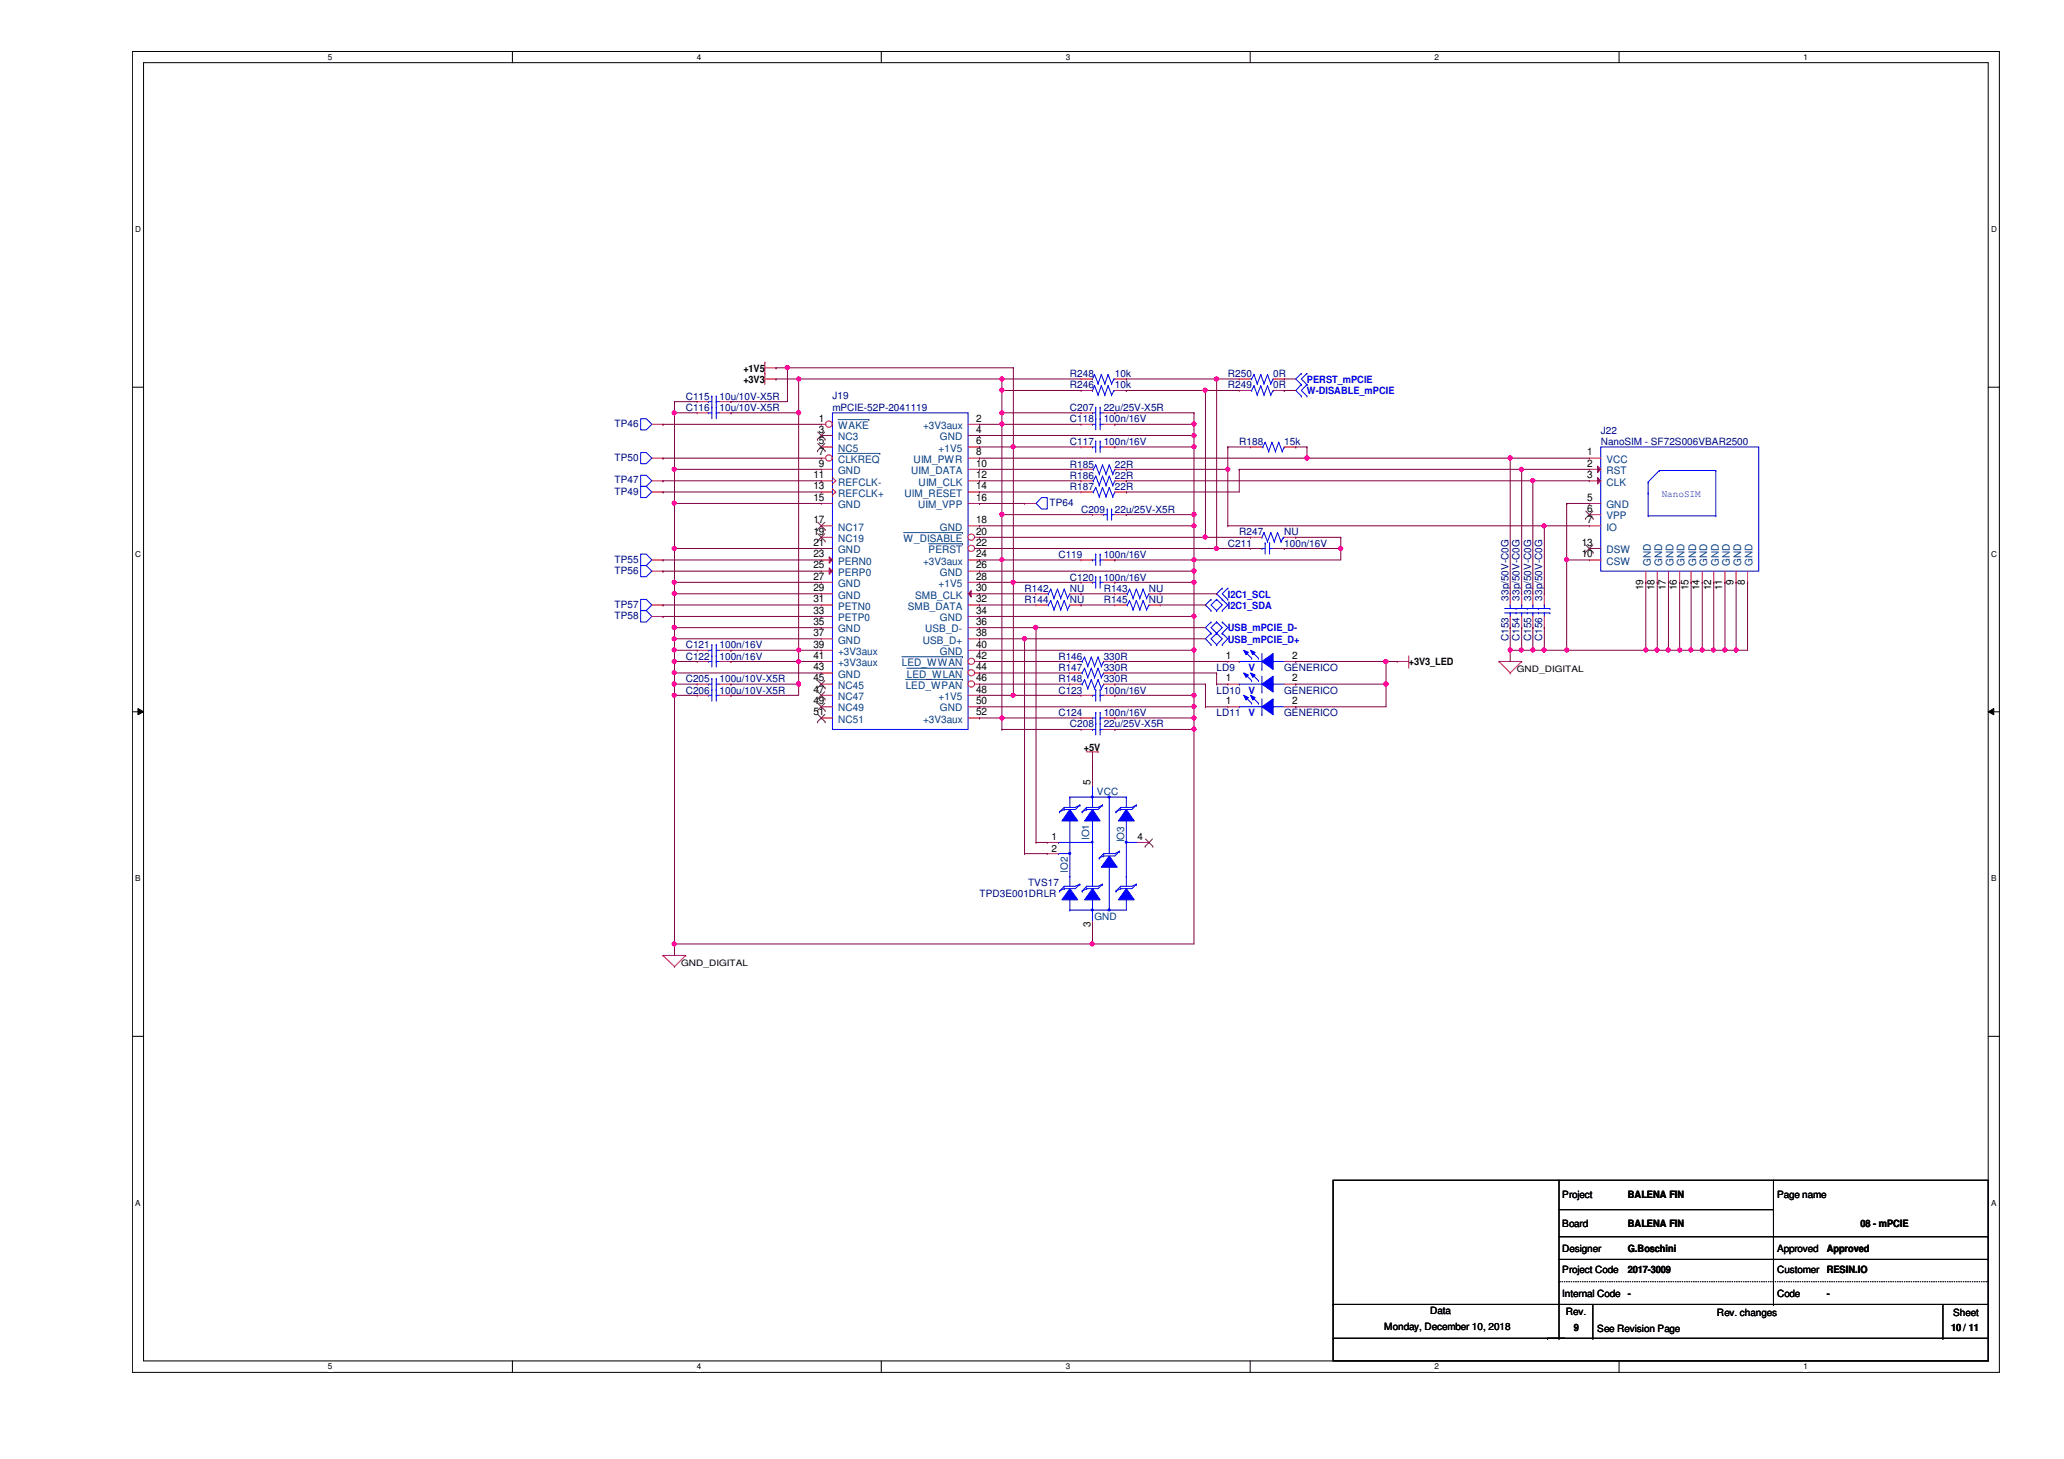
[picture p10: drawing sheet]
<svg xmlns="http://www.w3.org/2000/svg" width="297mm" height="210mm" viewBox="0 0 297 210" stroke-linecap="round" stroke-linejoin="round" font-family="sans-serif">
<defs><g id="words">
<g font-size="1.5">
<text x="117.9" y="60.7">1</text>
<text x="117.9" y="62.3">3</text>
<text x="117.9" y="63.9">5</text>
<text x="117.9" y="65.5">7</text>
<text x="140.5" y="60.7">2</text>
<text x="140.5" y="62.3">4</text>
<text x="140.5" y="63.9">6</text>
<text x="140.5" y="65.5">8</text>
<text x="228.4" y="65.5">1</text>
<text x="117.1" y="68.8">11</text>
<text x="117.1" y="70.4">13</text>
<text x="117.9" y="67.1">9</text>
<text x="140.5" y="67.1">10</text>
<text x="140.5" y="68.8">12</text>
<text x="140.5" y="70.4">14</text>
<text x="228.4" y="67.1">2</text>
<text x="228.4" y="68.8">3</text>
<text x="117.1" y="72.1">15</text>
<text x="117.1" y="75.3">17</text>
<text x="117.1" y="76.9">19</text>
<text x="140.5" y="72.1">16</text>
<text x="140.5" y="75.3">18</text>
<text x="140.5" y="76.9">20</text>
<text x="228.4" y="72.1">5</text>
<text x="228.4" y="73.7">6</text>
<text x="228.4" y="75.3">7</text>
<text x="117.1" y="78.5">21</text>
<text x="117.1" y="80.2">23</text>
<text x="117.1" y="81.8">25</text>
<text x="117.1" y="83.4">27</text>
<text x="140.5" y="78.5">22</text>
<text x="140.5" y="80.2">24</text>
<text x="140.5" y="81.8">26</text>
<text x="140.5" y="83.4">28</text>
<text x="227.6" y="78.5">13</text>
<text x="227.6" y="80.2">10</text>
<text x="117.1" y="85">29</text>
<text x="117.1" y="86.7">31</text>
<text x="117.1" y="88.3">33</text>
<text x="117.1" y="89.9">35</text>
<text x="140.5" y="85">30</text>
<text x="140.5" y="86.7">32</text>
<text x="140.5" y="88.3">34</text>
<text x="140.5" y="89.9">36</text>
<text x="236.5" y="84.9" transform="rotate(-90 236.5 84.9)">19</text>
<text x="238.1" y="84.9" transform="rotate(-90 238.1 84.9)">18</text>
<text x="239.7" y="84.9" transform="rotate(-90 239.7 84.9)">17</text>
<text x="241.3" y="84.9" transform="rotate(-90 241.3 84.9)">16</text>
<text x="243" y="84.9" transform="rotate(-90 243 84.9)">15</text>
<text x="244.6" y="84.9" transform="rotate(-90 244.6 84.9)">14</text>
<text x="246.3" y="84.9" transform="rotate(-90 246.3 84.9)">12</text>
<text x="247.9" y="84.9" transform="rotate(-90 247.9 84.9)">11</text>
<text x="249.5" y="84.1" transform="rotate(-90 249.5 84.1)">9</text>
<text x="251.1" y="84.1" transform="rotate(-90 251.1 84.1)">8</text>
<text x="117.1" y="91.5">37</text>
<text x="117.1" y="93.2">39</text>
<text x="117.1" y="94.8">41</text>
<text x="140.5" y="91.5">38</text>
<text x="140.5" y="93.2">40</text>
<text x="140.5" y="94.8">42</text>
<text x="176.4" y="94.8">1</text>
<text x="186" y="94.8">2</text>
<text x="117.1" y="96.4">43</text>
<text x="117.1" y="98">45</text>
<text x="117.1" y="99.7">47</text>
<text x="117.1" y="101.3">49</text>
<text x="140.5" y="96.4">44</text>
<text x="140.5" y="98">46</text>
<text x="140.5" y="99.7">48</text>
<text x="140.5" y="101.3">50</text>
<text x="176.4" y="98">1</text>
<text x="176.4" y="101.3">1</text>
<text x="186" y="98">2</text>
<text x="186" y="101.3">2</text>
<text x="117.1" y="102.9">51</text>
<text x="140.5" y="102.9">52</text>
</g>
<g font-size="1.5" fill="#004080">
<text x="120.6" y="61.7">WAKE</text>
<text x="120.6" y="63.3">NC3</text>
<text x="120.6" y="65">NC5</text>
<text x="132.8" y="61.7">+3V3aux</text>
<text x="135.1" y="65">+1V5</text>
<text x="135.3" y="63.3">GND</text>
<text x="120.6" y="66.6">CLKREQ</text>
<text x="120.6" y="68.2">GND</text>
<text x="120.6" y="69.8">REFCLK-</text>
<text x="120.6" y="71.5">REFCLK+</text>
<text x="130.2" y="71.5">UIM_RESET</text>
<text x="131.1" y="68.2">UIM_DATA</text>
<text x="131.5" y="66.6">UIM_PWR</text>
<text x="132.2" y="69.8">UIM_CLK</text>
<text x="231.2" y="66.6">VCC</text>
<text x="231.2" y="68.2">RST</text>
<text x="231.2" y="69.8">CLK</text>
<text x="120.6" y="73.1">GND</text>
<text x="120.6" y="76.3">NC17</text>
<text x="120.6" y="78">NC19</text>
<text x="130" y="78">W_DISABLE</text>
<text x="132.1" y="73.1">UIM_VPP</text>
<text x="135.3" y="76.3">GND</text>
<text x="231.2" y="73.1">GND</text>
<text x="231.2" y="74.7">VPP</text>
<text x="231.2" y="76.3">IO</text>
<text x="120.6" y="79.6">GND</text>
<text x="120.6" y="81.2">PERN0</text>
<text x="120.6" y="82.8">PERP0</text>
<text x="132.8" y="81.2">+3V3aux</text>
<text x="133.6" y="79.6">PERST</text>
<text x="135.3" y="82.8">GND</text>
<text x="231.2" y="79.6">DSW</text>
<text x="231.2" y="81.2">CSW</text>
<text x="237.6" y="81.4" transform="rotate(-90 237.6 81.4)">GND</text>
<text x="239.2" y="81.4" transform="rotate(-90 239.2 81.4)">GND</text>
<text x="240.8" y="81.4" transform="rotate(-90 240.8 81.4)">GND</text>
<text x="242.4" y="81.4" transform="rotate(-90 242.4 81.4)">GND</text>
<text x="244.1" y="81.4" transform="rotate(-90 244.1 81.4)">GND</text>
<text x="245.7" y="81.4" transform="rotate(-90 245.7 81.4)">GND</text>
<text x="247.4" y="81.4" transform="rotate(-90 247.4 81.4)">GND</text>
<text x="249" y="81.4" transform="rotate(-90 249 81.4)">GND</text>
<text x="250.6" y="81.4" transform="rotate(-90 250.6 81.4)">GND</text>
<text x="252.2" y="81.4" transform="rotate(-90 252.2 81.4)">GND</text>
<text x="120.6" y="84.5">GND</text>
<text x="120.6" y="86.1">GND</text>
<text x="120.6" y="87.7">PETN0</text>
<text x="120.6" y="89.4">PETP0</text>
<text x="130.6" y="87.7">SMB_DATA</text>
<text x="131.7" y="86.1">SMB_CLK</text>
<text x="135.1" y="84.5">+1V5</text>
<text x="135.3" y="89.4">GND</text>
<text x="120.6" y="91">GND</text>
<text x="120.6" y="92.6">GND</text>
<text x="120.6" y="94.2">+3V3aux</text>
<text x="120.6" y="95.8">+3V3aux</text>
<text x="129.8" y="95.8">LED_WWAN</text>
<text x="132.8" y="92.6">USB_D+</text>
<text x="133.1" y="91">USB_D-</text>
<text x="135.3" y="94.2">GND</text>
<text x="120.6" y="97.5">GND</text>
<text x="120.6" y="99.1">NC45</text>
<text x="120.6" y="100.7">NC47</text>
<text x="130.3" y="99.1">LED_WPAN</text>
<text x="130.5" y="97.5">LED_WLAN</text>
<text x="135.1" y="100.7">+1V5</text>
<text x="120.6" y="102.4">NC49</text>
<text x="120.6" y="104">NC51</text>
<text x="132.8" y="104">+3V3aux</text>
<text x="135.3" y="102.4">GND</text>
</g>
<g font-size="1.4">
<text x="107" y="53.5">+1V5</text>
<text x="107" y="55.1">+3V3</text>
<text x="202.7" y="95.7">+3V3_LED</text>
<text x="156" y="108.1">+5V</text>
<text x="156.9" y="112.9" transform="rotate(-90 156.9 112.9)">5</text>
<text x="151.3" y="120.9">1</text>
<text x="151.3" y="122.6">2</text>
<text x="163.7" y="120.9">4</text>
<text x="156.9" y="133.4" transform="rotate(-90 156.9 133.4)">3</text>
<text x="224.8" y="172.4">Project</text>
<text x="234.3" y="172.4">BALENA FIN</text>
<text x="255.7" y="172.4">Page name</text>
<text x="224.8" y="176.5">Board</text>
<text x="234.3" y="176.5">BALENA FIN</text>
<text x="267.8" y="176.5">08 - mPCIE</text>
<text x="224.8" y="183.2">Project Code</text>
<text x="224.8" y="180.1">Designer</text>
<text x="234.3" y="183.2">2017-3009</text>
<text x="234.3" y="180.1">G.Boschini</text>
<text x="255.7" y="180.1">Approved</text>
<text x="255.7" y="183.2">Customer</text>
<text x="262.9" y="183.2">RESIN.IO</text>
<text x="262.9" y="180.1">Approved</text>
<text x="199.2" y="191.3">Monday, December 10, 2018</text>
<text x="205.8" y="189">Data</text>
<text x="224.8" y="186.6">Internal Code</text>
<text x="225.3" y="189.2">Rev.</text>
<text x="226.5" y="191.5">9</text>
<text x="229.9" y="191.6">See Revision Page</text>
<text x="234.3" y="186.6">-</text>
<text x="247.1" y="189.4">Rev. changes</text>
<text x="255.7" y="186.6">Code</text>
<text x="262.9" y="186.6">-</text>
<text x="280.8" y="191.5">10 / 11</text>
<text x="281.1" y="189.4">Sheet</text>
</g>
<g font-size="1.4" fill="#000080">
<text x="98.7" y="57.5">C115</text>
<text x="98.7" y="59.1">C116</text>
<text x="103.5" y="57.5">10u/10V-X5R</text>
<text x="103.5" y="59.1">10u/10V-X5R</text>
<text x="119.8" y="57.4">J19</text>
<text x="119.8" y="59.1">mPCIE-52P-2041119</text>
<text x="154" y="55.9">R246</text>
<text x="154" y="59.1">C207</text>
<text x="154" y="54.3">R248</text>
<text x="158.8" y="59.1">22u/25V-X5R</text>
<text x="160.4" y="55.9">10k</text>
<text x="160.4" y="54.3">10k</text>
<text x="176.7" y="55.9">R249</text>
<text x="176.7" y="54.3">R250</text>
<text x="183.2" y="55.9">0R</text>
<text x="183.2" y="54.3">0R</text>
<text x="88.4" y="61.4">TP46</text>
<text x="154" y="60.7">C118</text>
<text x="154" y="64">C117</text>
<text x="158.8" y="60.7">100n/16V</text>
<text x="158.8" y="64">100n/16V</text>
<text x="178.4" y="64">R188</text>
<text x="184.8" y="64">15k</text>
<text x="230.4" y="62.4">J22</text>
<text x="230.4" y="64">NanoSIM - SF72S006VBAR2500</text>
<text x="88.4" y="66.3">TP50</text>
<text x="88.4" y="71.2">TP49</text>
<text x="88.4" y="69.6">TP47</text>
<text x="154" y="67.3">R185</text>
<text x="154" y="68.9">R186</text>
<text x="154" y="70.5">R187</text>
<text x="160.4" y="67.3">22R</text>
<text x="160.4" y="68.9">22R</text>
<text x="160.4" y="70.5">22R</text>
<text x="151" y="72.8">TP64</text>
<text x="155.6" y="73.8">C209</text>
<text x="160.4" y="73.8">22u/25V-X5R</text>
<text x="178.4" y="77">R247</text>
<text x="184.8" y="77">NU</text>
<text x="88.4" y="80.9">TP55</text>
<text x="88.4" y="82.5">TP56</text>
<text x="152.3" y="80.3">C119</text>
<text x="154" y="83.5">C120</text>
<text x="158.8" y="80.3">100n/16V</text>
<text x="158.8" y="83.5">100n/16V</text>
<text x="176.7" y="78.7">C211</text>
<text x="184.8" y="78.7">100n/16V</text>
<text x="88.4" y="89.1">TP58</text>
<text x="88.4" y="87.4">TP57</text>
<text x="147.4" y="85.1">R142</text>
<text x="147.4" y="86.8">R144</text>
<text x="154" y="85.1">NU</text>
<text x="154" y="86.8">NU</text>
<text x="158.8" y="85.1">R143</text>
<text x="158.8" y="86.8">R145</text>
<text x="165.4" y="85.1">NU</text>
<text x="165.4" y="86.8">NU</text>
<text x="217.1" y="86.4" transform="rotate(-90 217.1 86.4)">33p/50V-C0G</text>
<text x="218.7" y="86.4" transform="rotate(-90 218.7 86.4)">33p/50V-C0G</text>
<text x="220.3" y="86.4" transform="rotate(-90 220.3 86.4)">33p/50V-C0G</text>
<text x="222" y="86.4" transform="rotate(-90 222 86.4)">33p/50V-C0G</text>
<text x="98.7" y="93.3">C121</text>
<text x="98.7" y="94.9">C122</text>
<text x="103.5" y="93.3">100n/16V</text>
<text x="103.5" y="94.9">100n/16V</text>
<text x="152.3" y="94.9">R146</text>
<text x="158.8" y="94.9">330R</text>
<text x="217.1" y="92.2" transform="rotate(-90 217.1 92.2)">C153</text>
<text x="218.7" y="92.2" transform="rotate(-90 218.7 92.2)">C154</text>
<text x="220.3" y="92.2" transform="rotate(-90 220.3 92.2)">C155</text>
<text x="222" y="92.2" transform="rotate(-90 222 92.2)">C156</text>
<text x="98.7" y="98.2">C205</text>
<text x="98.7" y="99.8">C206</text>
<text x="103.5" y="98.2">100u/10V-X5R</text>
<text x="103.5" y="99.8">100u/10V-X5R</text>
<text x="152.3" y="96.5">R147</text>
<text x="152.3" y="98.2">R148</text>
<text x="152.3" y="99.8">C123</text>
<text x="158.8" y="96.5">330R</text>
<text x="158.8" y="98.2">330R</text>
<text x="158.8" y="99.8">100n/16V</text>
<text x="175.1" y="96.5">LD9</text>
<text x="175.1" y="99.8">LD10</text>
<text x="184.8" y="96.5">GENERICO</text>
<text x="184.8" y="99.8">GENERICO</text>
<text x="152.3" y="103">C124</text>
<text x="154" y="104.6">C208</text>
<text x="158.8" y="103">100n/16V</text>
<text x="158.8" y="104.6">22u/25V-X5R</text>
<text x="175.1" y="103">LD11</text>
<text x="184.8" y="103">GENERICO</text>
<text x="141" y="129">TPD3E001DRLR</text>
<text x="148" y="127.4">TVS17</text>
</g>
<g font-size="1.4" fill="#00f">
<text x="188.1" y="55.1">PERST_mPCIE</text>
<text x="188.1" y="56.7">W-DISABLE_mPCIE</text>
<text x="239.1" y="71.5">NanoSIM</text>
<text x="176.7" y="86">I2C1_SCL</text>
<text x="176.7" y="87.6">I2C1_SDA</text>
<text x="176.7" y="90.8">USB_mPCIE_D-</text>
<text x="176.7" y="92.5">USB_mPCIE_D+</text>
<text x="179.7" y="96.5">V</text>
<text x="179.7" y="99.8">V</text>
<text x="179.7" y="103">V</text>
</g>
<g font-size="1.4" fill="#004080">
<text x="157.9" y="114.4">VCC</text>
<text x="153.7" y="125.6" transform="rotate(-90 153.7 125.6)">IO2</text>
<text x="156.8" y="120.9" transform="rotate(-90 156.8 120.9)">IO1</text>
<text x="161.8" y="121.2" transform="rotate(-90 161.8 121.2)">IO3</text>
<text x="157.5" y="132.3">GND</text>
</g>
<g font-size="1.3">
<text x="218.3" y="96.7">GND_DIGITAL</text>
<text x="98" y="138.9">GND_DIGITAL</text>
</g>
<g font-size="1.2">
<text x="47.2" y="8.6">5</text>
<text x="100.3" y="8.6">4</text>
<text x="153.4" y="8.6">3</text>
<text x="206.5" y="8.6">2</text>
<text x="259.5" y="8.6">1</text>
<text x="19.5" y="33.4">D</text>
<text x="286.6" y="33.4">D</text>
<text x="19.5" y="80.1">C</text>
<text x="286.6" y="80.1">C</text>
<text x="19.5" y="126.8">B</text>
<text x="286.6" y="126.8">B</text>
<text x="19.5" y="173.5">A</text>
<text x="286.6" y="173.5">A</text>
<text x="47.2" y="197">5</text>
<text x="100.3" y="197">4</text>
<text x="153.4" y="197">3</text>
<text x="206.5" y="197">2</text>
<text x="259.5" y="197">1</text>
</g>
</g></defs>
<path d="M19.1 7.4h268.6v190h-268.6zM20.7 9h265.4v186.8h-265.4z" fill="none" stroke="#000" stroke-width=".14"/>
<g fill="#fff">
<path d="M47.2 7.6h.6v1.3h-.6z"/>
<path d="M47.2 196h.6v1.3h-.6z"/>
</g>
<path d="M73.7 7.4v1.6M73.7 195.8v1.6" fill="none" stroke="#000" stroke-width=".14"/>
<g fill="#fff">
<path d="M100.3 7.6h.6v1.3h-.6z"/>
<path d="M100.3 196h.6v1.3h-.6z"/>
</g>
<path d="M126.8 7.4v1.6M126.8 195.8v1.6" fill="none" stroke="#000" stroke-width=".14"/>
<g fill="#fff">
<path d="M153.4 7.6h.6v1.3h-.6z"/>
<path d="M153.4 196h.6v1.3h-.6z"/>
</g>
<path d="M179.9 7.4v1.6M179.9 195.8v1.6" fill="none" stroke="#000" stroke-width=".14"/>
<g fill="#fff">
<path d="M206.5 7.6h.6v1.3h-.6z"/>
<path d="M206.5 196h.6v1.3h-.6z"/>
</g>
<path d="M233 7.4v1.6M233 195.8v1.6" fill="none" stroke="#000" stroke-width=".14"/>
<g fill="#fff">
<path d="M259.5 7.6h.6v1.3h-.6z"/>
<path d="M259.5 196h.6v1.3h-.6z"/>
<path d="M19.5 32.3h.8v1.4h-.8z"/>
<path d="M286.6 32.3h.8v1.4h-.8z"/>
<path d="M19.5 79h.8v1.3h-.8z"/>
<path d="M286.6 79h.8v1.3h-.8z"/>
</g>
<path d="M19.1 55.7h1.6M286.1 55.7h1.6" fill="none" stroke="#000" stroke-width=".14"/>
<g fill="#fff">
<path d="M19.5 125.7h.7v1.3h-.7z"/>
<path d="M286.6 125.7h.7v1.3h-.7z"/>
</g>
<path d="M19.1 102.4h1.6M19.9 101.9l.8 .5-.8 .4zM286.1 102.4l.8-.5v.9zM286.1 102.4h1.6" fill="none" stroke="#000" stroke-width=".14"/>
<path d="M19.9 101.9l.8 .5-.8 .4zM286.1 102.4l.8-.5v.9z" fill="#000"/>
<g fill="#fff">
<path d="M19.5 172.4h.7v1.3h-.7z"/>
<path d="M286.6 172.4h.7v1.3h-.7z"/>
</g>
<g fill="none" stroke="#000" stroke-width=".14">
<path d="M19.1 149.1h1.6M286.1 149.1h1.6M191.9 169.8h94.2v26h-94.2zM224.4 177.9h61.7M224.4 169.8v22.7M224.4 174h30.8M255.2 174.7h.1M255.2 174h.1M255.2 169.8v17.9M286.1 177.9h.1M191.9 192.5h.1M191.9 187.7h.1"/>
<path d="M191.9 192.5h94.2M191.9 187.7h94.2M222.7 192.5h.1M224.4 192.5h.1M224.4 181.2h61.7M229.2 192.5h.1M229.2 187.7v4.8M255.2 187.7h.1M279.6 192.5h.1M279.6 187.7v4.8M286.1 181.2h.1"/>
</g>
<g fill="none" stroke="#f00" stroke-width=".14">
<path d="M100.3 57.8h.1M100.3 57.8h1.6M103.5 57.8h1.7M105.2 57.8h.1M110.1 53.7h.1M110.1 52.1h.1M110.1 54.5h1.6M110.1 52.1v3.2M110.1 52.9h1.6M111.7 54.5h.1M111.7 52.9h.1M93.8 65.9h1.6"/>
<path d="M95.4 65.9h.1M147.4 72.4h.1M147.4 72.4h1.7M155.6 67.5h.1M155.6 69.2h.1M155.6 67.5h1.6M155.6 69.2h1.6M160.4 67.5h1.7M160.4 69.2h1.7M162.1 67.5h.1M162.1 69.2h.1M201.1 95.2h.1"/>
<path d="M201.1 95.2h1.6M202.7 96h.1M202.7 94.4v1.6M215.7 95.2h.1M215.7 95.2h3.3M215.7 95.2l1.6 1.6M217.3 96.8h.1M219 95.2h.1M219 95.2l-1.7 1.6M156.4 108.2h1.6M157.2 109.8h.1M157.2 108.2v1.6"/>
<path d="M158 108.2h.1M95.4 137.5h.1M95.4 137.5h3.3M95.4 137.5l1.7 1.6M97.1 139.1h.1M98.7 137.5h.1M98.7 137.5l-1.6 1.6"/>
</g>
<g fill="none" stroke="#00f" stroke-width=".14">
<path d="M101.9 57.8h.1M101.9 57.8h.5M102.4 57h.1M102.4 57v1.6M103.1 57h.1M103.1 57.8h.1M103.1 57v1.6M103.1 57.8h.4M187.3 53.7h.1M187.3 55.3h.1M187.3 57h.1M187.3 53.7l-.8 .8 .8 .8"/>
<path d="M187.3 55.3l-.8 .9 .8 .8M188.1 55.3h.1M188.1 53.7h.1M188.1 57h.1M188.1 53.7l-.8 .8 .8 .8M188.1 55.3l-.8 .9 .8 .8M92.2 65.1h.8l.8 .8-.8 .8h-.8zM149.9 71.6h.8v1.6h-.8l-.8-.8zM157.2 67.5h.2M157.2 69.2h.2M157.4 67.5h.1M157.4 69.2h.1"/>
<path d="M157.7 66.9h.1M157.7 68.5h.1M157.7 66.9l-.3 .6M157.7 66.9l.5 1.3M157.7 68.5l-.3 .7M157.7 68.5l.5 1.3M158.2 68.2h.1M158.2 69.8h.1M158.7 66.9h.1M158.7 68.5h.1M158.7 66.9l-.5 1.3M158.7 66.9l.5 1.3"/>
<path d="M158.7 68.5l-.5 1.3M158.7 68.5l.5 1.3M159.2 68.2h.1M159.2 69.8h.1M159.6 66.9h.1M159.6 68.5h.1M159.6 66.9l-.4 1.3M159.6 66.9l.5 1.3M159.6 68.5l-.4 1.3M159.6 68.5l.5 1.3M160.1 68.2h.1M160.1 69.8h.1"/>
<path d="M160.4 67.5h.1M160.4 69.2h.1M160.4 67.5l-.3 .7M160.4 69.2l-.3 .6M174.3 89.5h.1M174.3 91.1h.1M174.3 92.8h.1M174.3 86.2h.1M174.3 87.8h.1M174.3 89.5l-.8 .8 .8 .8M174.3 91.1l-.8 .8 .8 .9M174.3 86.2l-.8 .8 .8 .8"/>
<path d="M175.1 91.1h.1M175.1 89.5h.1M175.1 92.8h.1M175.1 87.8h.1M175.1 86.2h.1M175.1 89.5l-.8 .8 1.6 1.6-.8 .9M175.1 89.5l.8 .8-1.6 1.6 .8 .9M175.1 86.2l-.8 .8 .8 .8M175.1 86.2l.8 .8-.8 .8M175.9 91.1h.1M175.9 89.5h.1M175.9 92.8h.1"/>
<path d="M175.9 84.6h.1M175.9 86.2h.1M175.9 87.8h.1M175.9 89.5l.8 .8-.8 .8M175.9 91.1l.8 .8-.8 .9M175.9 84.6l-.8 .8 1.6 1.6-.8 .8M176.7 86.2h.1M176.7 84.6h.1M176.7 84.6l-.8 .8 .8 .8M178.4 95.2h.1M178.4 95.2h3.2M179.2 93.7l.9 1"/>
<path d="M180.1 94.7h.1M180.1 93.7l1 1M181.1 94.7h.1M181.6 96.3h.1M181.6 94v2.3M183.2 95.2h.1M183.2 95.2h1.6"/>
</g>
<path d="M224.4 184.4h61.7M286.1 184.4h.1" fill="none" stroke="#000" stroke-width=".14" stroke-dasharray="0 .3"/>
<path d="M181.6 95.2l1.6-1.2v2.3z" fill-rule="evenodd" fill="#00f"/>
<path d="M181.6 95.2l1.6-1.2v2.3z" fill="none" stroke="#00f" stroke-width=".14"/>
<path d="M180 93.6l.6 .3-.3 .3z" fill-rule="evenodd" fill="#00f"/>
<path d="M180 93.6l.6 .3-.3 .3z" fill="none" stroke="#00f" stroke-width=".14"/>
<path d="M179 93.6l.7 .3-.4 .3z" fill-rule="evenodd" fill="#00f"/>
<g fill="none" stroke="#00f" stroke-width=".14">
<path d="M101.9 98.4h.1M101.9 98.4h.5M102.4 97.6h.1M102.4 97.6v1.6M103.1 97.6h.1M103.1 98.4h.1M103.1 97.6v1.6M103.1 98.4h.4M179 93.6l.7 .3-.4 .3zM159.6 114.7h.1M159.6 114.7v8.1M158.2 123.4h.1"/>
<path d="M158.8 123.1h.1M158.8 122.8l-.6 .6M158.8 123.1h1.6M159.6 124.6h.1M159.6 124.6v6.3"/>
</g>
<path d="M100.3 98.4h.1M100.3 98.4h1.6M103.5 98.4h1.7M105.2 98.4h.1M176.7 95.2h.1M176.7 95.2h1.7M184.8 95.2h1.7M186.5 95.2h.1" fill="none" stroke="#f00" stroke-width=".14"/>
<path d="M159.6 123.1l1.2 1.7h-2.3z" fill-rule="evenodd" fill="#00f"/>
<path d="M158.2 123.4h.1M158.8 122.8h.1M158.8 123.1l-.6 .3M159.6 123.1l1.2 1.7h-2.3zM161.1 122.5h.1M161.1 122.5l-.7 .3h-1.6M161.1 122.5l-.7 .6" fill="none" stroke="#00f" stroke-width=".14"/>
<path d="M154 127.8l1.1 1.7h-2.3z" fill-rule="evenodd" fill="#00f"/>
<g fill="none" stroke="#00f" stroke-width=".14">
<path d="M152.5 116.8h.1M153.2 116.5h.1M153.2 116.2l-.7 .6M154 114.7h.1M154 117.9h.1M154 114.7v1.5M154 117.9v9.6M155.4 115.8h.1M155.4 115.8l-.6 .4M155.4 115.8l-.6 .7h-1.6M155.7 116.8h.1M156.4 116.2h.1"/>
<path d="M156.4 116.5h.1M156.4 116.5l-.7 .3M156.4 116.2l-.7 .6M157.2 114.7h.1M157.2 117.9h.1M157.2 114.7v1.5M157.2 117.9v9.6M158.7 115.8h.1M158.7 115.8l-.7 .4h-1.6M158.7 115.8l-.7 .7h-1.6M152.5 128.2h.1M153.2 127.5h.1"/>
<path d="M153.2 127.5l-.7 .7M154 127.8l1.1 1.7h-2.3zM154 129.3h.1M154 126.1h.1M154 129.3v1.6M155.4 127.2h.1M155.4 127.2l-.6 .3h-1.6M155.7 128.2h.1M156.4 127.8h.1M156.4 127.8l-.7 .4M157.2 126.1h.1M157.2 129.3h.1"/>
<path d="M157.2 129.3v1.6M158.7 127.2h.1M158.7 127.2l-.7 .6h-1.6M158.7 127.2l-.7 .3"/>
</g>
<path d="M157.2 116.5l1.1 1.6h-2.2z" fill-rule="evenodd" fill="#00f"/>
<path d="M152.5 116.8h.1M153.2 116.5l-.7 .3M157.2 116.5l1.1 1.6h-2.2z" fill="none" stroke="#00f" stroke-width=".14"/>
<path d="M154 116.5l1.1 1.6h-2.3z" fill-rule="evenodd" fill="#00f"/>
<path d="M153.2 116.2h.1M153.2 116.2h1.6M154 116.5l1.1 1.6h-2.3zM152.5 128.2h.1M153.2 127.8h.1M153.2 127.8l-.7 .4M155.4 127.2h.1M155.4 127.2l-.6 .6h-1.6M155.7 128.2h.1M156.4 127.5h.1M156.4 127.5l-.7 .7M156.4 127.5h1.6" fill="none" stroke="#00f" stroke-width=".14"/>
<path d="M157.2 127.8l1.1 1.7h-2.2z" fill-rule="evenodd" fill="#00f"/>
<path d="M160.6 116.8h.1M161.3 116.5l-.7 .3M157.2 127.8l1.1 1.7h-2.2zM160.6 128.2h.1M161.3 127.5h.1M161.3 127.5l-.7 .7M163.5 127.2h.1M163.5 127.2l-.6 .3h-1.6" fill="none" stroke="#00f" stroke-width=".14"/>
<path d="M162.1 116.5l1.1 1.6h-2.2z" fill-rule="evenodd" fill="#00f"/>
<g fill="none" stroke="#00f" stroke-width=".14">
<path d="M160.6 116.8h.1M161.3 116.2h.1M161.3 116.5h.1M161.3 116.2l-.7 .6M162.1 116.5l1.1 1.6h-2.2zM162.1 117.9h.1M162.1 114.7h.1M162.1 114.7v1.5M162.1 117.9v9.6M163.5 115.8h.1M163.5 115.8l-.6 .7h-1.6M163.5 115.8l-.6 .4h-1.6"/>
<path d="M160.6 128.2h.1M161.3 127.8h.1M161.3 127.8l-.7 .4M162.1 129.3h.1M162.1 126.1h.1M162.1 129.3v1.6M163.5 127.2h.1M163.5 127.2l-.6 .6h-1.6"/>
</g>
<path d="M162.1 127.8l1.1 1.7h-2.2z" fill-rule="evenodd" fill="#00f"/>
<path d="M154 114.7h8.1M157.2 114.7h.1M162.1 114.7h.1M154 130.9h.1M154 130.9h8.1M162.1 127.8l1.1 1.7h-2.2zM162.1 121.2h.1M162.1 121.2h1.6" fill="none" stroke="#00f" stroke-width=".14"/>
<path d="M162 121.1l.2 .1-.1 .1z" fill-rule="evenodd" fill="#00f"/>
<path d="M162 121.1l.2 .1-.1 .1z" fill="none" stroke="#00f" stroke-width=".14"/>
<path d="M157.1 121.1h.2v.1h-.2z" fill-rule="evenodd" fill="#00f"/>
<path d="M157.1 121.1h.2v.1h-.2z" fill="none" stroke="#00f" stroke-width=".14"/>
<path d="M153.8 122.7h.2v.2h-.2z" fill-rule="evenodd" fill="#00f"/>
<path d="M153.8 122.7h.2v.2h-.2z" fill="none" stroke="#00f" stroke-width=".14"/>
<path d="M157.1 114.5l.2 .1-.1 .2z" fill-rule="evenodd" fill="#00f"/>
<path d="M157.1 114.5l.2 .1-.1 .2z" fill="none" stroke="#00f" stroke-width=".14"/>
<path d="M159.5 114.5h.2v.3h-.2z" fill-rule="evenodd" fill="#00f"/>
<path d="M159.5 114.5h.2v.3h-.2z" fill="none" stroke="#00f" stroke-width=".14"/>
<path d="M159.5 130.8h.2v.2h-.2z" fill-rule="evenodd" fill="#00f"/>
<path d="M159.5 130.8h.2v.2h-.2z" fill="none" stroke="#00f" stroke-width=".14"/>
<path d="M157.1 130.8l.2 .1-.1 .2z" fill-rule="evenodd" fill="#00f"/>
<g fill="none" stroke="#00f" stroke-width=".14">
<path d="M178.4 98.4h.1M178.4 98.4h3.2M179.2 96.9l.9 1M180.1 97.9h.1M180.1 96.9l1 1M181.1 97.9h.1M181.6 99.6h.1M181.6 97.3v2.3M183.2 98.4h.1M183.2 98.4h1.6M216.5 88.2h1.7M216.5 87.5h1.7"/>
<path d="M217.3 87h.1M217.3 88.2h.1M217.3 87v.5M217.3 88.2v.5M218.2 88.2h.1M218.2 87.5h.1M157.2 113.1h.1M157.2 113.1v1.6M152.3 121.2h.1M152.3 122.8h.1M152.3 121.2h4.9M152.3 122.8h1.7"/>
<path d="M157.1 130.8l.2 .1-.1 .2zM157.2 130.9h.1M157.2 130.9v1.6"/>
</g>
<g fill="none" stroke="#f00" stroke-width=".14">
<path d="M217.3 85.4h.1M217.3 90.3h.1M217.3 85.4v1.6M217.3 88.7v1.6M157.2 111.4h.1M157.2 111.4v1.7M150.7 121.2h.1M150.7 122.8h.1M150.7 121.2h1.6M150.7 122.8h1.6M157.2 134.2h.1M157.2 132.5v1.7"/>
<path d="M163.7 121.2h1.7M165.4 121.2h.1"/>
</g>
<path d="M164.8 121.8h.1M164.8 120.7l1.1 1.1M165.9 120.7l-1.1 1.1M165.9 121.8h.1" fill="none" stroke="#804000" stroke-width=".14"/>
<path d="M181.6 98.4l1.6-1.1v2.3z" fill-rule="evenodd" fill="#00f"/>
<path d="M181.6 98.4l1.6-1.1v2.3z" fill="none" stroke="#00f" stroke-width=".14"/>
<path d="M180 96.8l.6 .3-.3 .4z" fill-rule="evenodd" fill="#00f"/>
<path d="M180 96.8l.6 .3-.3 .4z" fill="none" stroke="#00f" stroke-width=".14"/>
<path d="M179 96.8l.7 .3-.4 .4z" fill-rule="evenodd" fill="#00f"/>
<g fill="none" stroke="#00f" stroke-width=".14">
<path d="M92.2 79.7h.8l.8 .9-.8 .8h-.8zM157.2 61h.1M157.2 61h.5M157.7 60.2h.1M157.7 79.7h.1M157.7 60.2v1.6M157.7 79.7v1.7M158.3 60.2h.1M158.3 61h.1M158.3 79.7h.1M158.3 60.2v1.6M158.3 79.7v1.7"/>
<path d="M158.3 61h.5M92.2 87.8h.8l.8 .9-.8 .8h-.8zM157.2 80.6h.1M157.2 80.6h.5M158.3 80.6h.1M158.3 80.6h.5M162.1 85.4h.2M162.3 85.4h.1M162.6 84.8h.1M162.6 84.8l-.3 .6M162.6 84.8l.5 1.3M163.1 86.1h.1"/>
<path d="M163.5 84.8h.1M163.5 84.8l-.4 1.3M163.5 84.8l.5 1.3M164 86.1h.1M164.5 84.8h.1M164.5 84.8l-.5 1.3M164.5 84.8l.5 1.3M165 86.1h.1M165.4 85.4h.1M165.4 85.4l-.4 .7M179 96.8l.7 .3-.4 .4zM178.4 101.7h.1"/>
<path d="M178.4 101.7h3.2M179.2 100.2l.9 1M180.1 101.2h.1M180.1 100.2l1 1M181.1 101.2h.1M181.6 102.8h.1M181.6 100.5v2.3M183.2 101.7h.1M183.2 101.7h1.6"/>
</g>
<g fill="none" stroke="#f00" stroke-width=".14">
<path d="M155.6 61h.1M155.6 61h1.6M158.8 61h1.6M160.4 61h.1M93.8 80.6h1.6M93.8 88.7h1.6M95.4 80.6h.1M95.4 88.7h.1M155.6 80.6h.1M155.6 80.6h1.6M158.8 80.6h1.6M160.4 85.4h.1"/>
<path d="M160.4 80.6h.1M160.4 85.4h1.7M165.4 85.4h1.6M167 85.4h.1M176.7 98.4h.1M176.7 98.4h1.7M184.8 98.4h1.7M186.5 98.4h.1"/>
</g>
<path d="M181.6 101.7l1.6-1.2v2.3z" fill-rule="evenodd" fill="#00f"/>
<path d="M181.6 101.7l1.6-1.2v2.3z" fill="none" stroke="#00f" stroke-width=".14"/>
<path d="M180 100l.6 .4-.3 .3z" fill-rule="evenodd" fill="#00f"/>
<path d="M180 100l.6 .4-.3 .3z" fill="none" stroke="#00f" stroke-width=".14"/>
<path d="M179 100l.7 .4-.4 .3z" fill-rule="evenodd" fill="#00f"/>
<g fill="none" stroke="#00f" stroke-width=".14">
<path d="M230.4 64.3h22.7v17.9h-22.7zM237.2 74.2h.1M237.2 71h.1M237.2 69.3h.1M237.2 74.2h9.7M237.2 69.3v4.9M238.8 67.7h.1M238.8 67.7l-1.6 1.6M238.8 67.7h8.1M246.9 74.2h.1M246.9 67.7h.1M246.9 67.7v6.5"/>
<path d="M179 100l.7 .4-.4 .3z"/>
</g>
<path d="M228.7 65.9h.1M228.7 65.9h1.7M176.7 101.7h.1M176.7 101.7h1.7M184.8 101.7h1.7M186.5 101.7h.1" fill="none" stroke="#f00" stroke-width=".14"/>
<path d="M229.9 67.1l.5 .4-.5 .5z" fill="#f00"/>
<path d="M228.7 67.5h.1M228.7 67.5h1.7M229.9 67.1l.5 .4-.5 .5z" fill="none" stroke="#f00" stroke-width=".14"/>
<path d="M229.9 68.7l.5 .5-.5 .4z" fill="#f00"/>
<g fill="none" stroke="#f00" stroke-width=".14">
<path d="M93.8 70.8h1.6M95.4 70.8h.1M180 64.3h.1M180 77.3h.1M180 78.9h.1M180 78.9h1.6M180 64.3h1.6M180 77.3h1.6M183.2 78.9h1.6M184.8 78.9h.1M184.8 64.3h1.7M184.8 77.3h1.7"/>
<path d="M186.5 64.3h.1M186.5 77.3h.1M228.7 69.2h.1M228.7 72.4h.1M228.7 74h.1M228.7 75.6h.1M228.7 78.9h.1M228.7 69.2h1.7M228.7 72.4h1.7M228.7 74h1.7M228.7 75.6h1.7M228.7 78.9h1.7"/>
<path d="M229.9 68.7l.5 .5-.5 .4zM100.3 93.6h.1M100.3 93.6h1.6M103.5 93.6h1.7M105.2 93.6h.1M154 96.8h.1M154 96.8h1.6M158.8 96.8h1.6M160.4 87h.1M160.4 96.8h.1M160.4 87h1.7M165.4 87h1.6"/>
<path d="M167 87h.1M220.6 85.4h.1M220.6 90.3h.1M220.6 85.4v1.6M220.6 88.7v1.6M228.7 80.6h.1M228.7 80.6h1.7M236.9 83.8h.1M236.9 82.2v1.6M238.5 83.8h.1M238.5 82.2v1.6M240.1 83.8h.1"/>
<path d="M240.1 82.2v1.6M241.7 83.8h.1M241.7 82.2v1.6M243.4 83.8h.1M243.4 82.2v1.6M245 83.8h.1M245 82.2v1.6M246.6 83.8h.1M246.6 82.2v1.6M248.2 83.8h.1M248.2 82.2v1.6M249.9 83.8h.1"/>
<path d="M249.9 82.2v1.6M251.5 83.8h.1M251.5 82.2v1.6"/>
</g>
<path d="M228.2 74.6h.1M228.2 79.5h.1M228.2 73.5l1.1 1.1M228.2 78.4l1.1 1.1M229.2 73.5l-1 1.1M229.2 78.4l-1 1.1M229.3 74.6h.1M229.3 79.5h.1" fill="none" stroke="#804000" stroke-width=".14"/>
<g fill="none" stroke="#00f" stroke-width=".14">
<path d="M119.8 59.4h19.5v45.5h-19.5zM92.2 70h.8l.8 .8-.8 .8h-.8zM181.6 77.3h.1M181.6 78.9h.1M181.6 64.3h.1M181.6 78.9h.5M181.7 64.3h.1M181.9 76.6h.1M181.9 76.6l.5 1.3M181.9 76.6l-.3 .7M182.1 63.6h.1M182.1 78.1h.1"/>
<path d="M182.1 63.6l-.4 .7M182.1 63.6l.5 1.3M182.1 78.1v1.6M182.4 77.9h.1M182.6 64.9h.1M182.7 78.1h.1M182.7 78.9h.1M182.7 78.1v1.6M182.7 78.9h.5M182.9 76.6h.1M182.9 76.6l.5 1.3M182.9 76.6l-.5 1.3"/>
<path d="M183 63.6h.1M183 63.6l-.4 1.3M183 63.6l.6 1.3M183.4 77.9h.1M183.6 64.9h.1M183.9 76.6h.1M183.9 76.6l.5 1.3M183.9 76.6l-.5 1.3M184 63.6h.1M184 63.6l-.4 1.3M184 63.6l.5 1.3M184.4 77.9h.1"/>
<path d="M184.5 64.9h.1M184.7 77.3h.1M184.7 77.3l-.3 .6M184.8 64.3h.1M184.8 64.3l-.3 .6M101.9 93.6h.1M101.9 93.6h.5M102.4 92.8h.1M102.4 92.8v1.6M103.1 92.8h.1M103.1 93.6h.1M103.1 92.8v1.6"/>
<path d="M103.1 93.6h.4M155.6 96.8h.1M155.7 96.8h.1M156.1 96.1h.1M156.1 96.1l-.4 .7M156.1 96.1l.4 1.4M156.5 97.5h.1M157.1 96.1h.1M157.1 96.1l-.6 1.4M157.1 96.1l.4 1.4M157.5 97.5h.1M158 96.1h.1"/>
<path d="M158 96.1l-.5 1.4M158 96.1l.5 1.4M158.5 97.5h.1M158.8 96.8h.1M158.8 96.8l-.3 .7M162.1 87h.2M162.3 87h.1M162.6 86.4h.1M162.6 86.4l-.3 .6M162.6 86.4l.5 1.3M163.1 87.7h.1M163.5 86.4h.1"/>
<path d="M163.5 86.4l-.4 1.3M163.5 86.4l.5 1.3M164 87.7h.1M164.5 86.4h.1M164.5 86.4l-.5 1.3M164.5 86.4l.5 1.3M165 87.7h.1M165.4 87h.1M165.4 87l-.4 .7M219.8 88.2h1.6M219.8 87.5h1.6M220.6 87h.1"/>
<path d="M220.6 88.2h.1M220.6 87v.5M220.6 88.2v.5M221.4 88.2h.1M221.4 87.5h.1"/>
</g>
<circle cx="119.3" cy="61" r=".46" fill="#fff"/>
<g fill="none" stroke="#f00" stroke-width=".14">
<path d="M118.2 61h.1M118.2 62.7h.1M118.2 64.3h.1M118.2 61h.6M118.2 62.7h1.6M118.2 64.3h1.6"/>
<circle cx="119.3" cy="61" r=".46"/>
</g>
<path d="M120.6 60.4h4.5M125.1 60.4h.1" fill="none" stroke="#004080" stroke-width=".14"/>
<path d="M117.6 63.2h.1M117.6 64.9h.1M117.7 62.1l1 1.1M117.7 63.8l1 1.1M118.7 62.1l-1.1 1.1M118.7 63.8l-1.1 1.1M118.7 63.2h.1M118.7 64.9h.1" fill="none" stroke="#804000" stroke-width=".14"/>
<circle cx="119.3" cy="65.9" r=".46" fill="#fff"/>
<g fill="none" stroke="#f00" stroke-width=".14">
<path d="M118.2 65.9h.1M118.2 67.5h.1M118.2 69.2h.1M118.2 70.8h.1M118.2 72.4h.1M118.2 75.6h.1M118.2 77.3h.1M118.2 78.9h.1M118.2 65.9h.6M118.2 67.5h1.6M118.2 69.2h1.6M118.2 70.8h1.6"/>
<path d="M118.2 72.4h1.6M118.2 75.6h1.6M118.2 77.3h1.6M118.2 78.9h1.6M119.8 69.6h.1M119.8 71.2h.1M119.8 68.7l.5 .5M119.8 70.3l.5 .5M120.3 69.2h.1M120.3 70.8h.1M120.3 69.2l-.5 .4M120.3 70.8l-.5 .4"/>
<circle cx="119.3" cy="65.9" r=".46"/>
</g>
<path d="M120.6 65.2h6M126.6 65.2h.1" fill="none" stroke="#004080" stroke-width=".14"/>
<path d="M117.6 76.2h.1M117.6 77.9h.1M117.7 75.1l1 1.1M117.7 76.8l1 1.1M118.7 75.1l-1.1 1.1M118.7 76.8l-1.1 1.1M118.7 76.2h.1M118.7 77.9h.1" fill="none" stroke="#804000" stroke-width=".14"/>
<path d="M119.3 80.1l.5 .5-.5 .4z" fill="#f00"/>
<path d="M118.2 80.6h.1M118.2 80.6h1.6M119.3 80.1l.5 .5-.5 .4z" fill="none" stroke="#f00" stroke-width=".14"/>
<path d="M119.3 81.7l.5 .5-.5 .4z" fill="#f00"/>
<g fill="none" stroke="#f00" stroke-width=".14">
<path d="M139.3 61h1.7M139.3 62.7h1.7M139.3 64.3h1.7M139.3 65.9h1.7M139.3 67.5h1.7M139.3 69.2h1.7M139.3 70.8h1.7M139.3 72.4h1.7M139.3 75.6h1.7M141 61h.1M141 62.7h.1M141 64.3h.1"/>
<path d="M141 65.9h.1M141 67.5h.1M141 69.2h.1M141 70.8h.1M141 72.4h.1M141 75.6h.1M118.2 82.2h.1M118.2 83.8h.1M118.2 85.4h.1M118.2 87h.1M118.2 88.7h.1M118.2 90.3h.1"/>
<path d="M118.2 91.9h.1M118.2 93.6h.1M118.2 95.2h.1M118.2 96.8h.1M118.2 98.4h.1M118.2 82.2h1.6M118.2 83.8h1.6M118.2 85.4h1.6M118.2 87h1.6M118.2 88.7h1.6M118.2 90.3h1.6M118.2 91.9h1.6"/>
<path d="M118.2 93.6h1.6M118.2 95.2h1.6M118.2 96.8h1.6M118.2 98.4h1.6M119.3 81.7l.5 .5-.5 .4zM118.2 100h.1M118.2 101.7h.1M118.2 103.3h.1M118.2 100h1.6M118.2 101.7h1.6M118.2 103.3h1.6"/>
</g>
<g fill="none" stroke="#804000" stroke-width=".14">
<path d="M117.6 99h.1M117.7 97.9l1 1.1M117.7 99.5l1 1.1M118.7 97.9l-1.1 1.1M118.7 99.5l-1.1 1.1M118.7 99h.1M117.6 100.6h.1M117.6 102.2h.1M117.6 103.8h.1M117.7 101.2l1 1M117.7 102.8l1 1M118.7 101.2l-1.1 1"/>
<path d="M118.7 102.8l-1.1 1M118.7 100.6h.1M118.7 102.2h.1M118.7 103.8h.1"/>
</g>
<circle cx="139.8" cy="77.3" r=".46" fill="#fff"/>
<g fill="none" stroke="#f00" stroke-width=".14">
<path d="M140.3 77.3h.7M141 77.3h.1"/>
<circle cx="139.8" cy="77.3" r=".46"/>
</g>
<path d="M130 76.6h8.5M138.5 76.6h.1" fill="none" stroke="#004080" stroke-width=".14"/>
<circle cx="139.8" cy="78.9" r=".46" fill="#fff"/>
<g fill="none" stroke="#f00" stroke-width=".14">
<path d="M140.3 78.9h.7M141 78.9h.1M139.3 80.6h1.7M139.3 82.2h1.7M139.3 83.8h1.7M141 80.6h.1M141 82.2h.1M141 83.8h.1"/>
<circle cx="139.8" cy="78.9" r=".46"/>
</g>
<path d="M133.6 78.2h4.9M138.5 78.2h.1" fill="none" stroke="#004080" stroke-width=".14"/>
<path d="M139.8 85v.9l-.5-.5z" fill="#f00"/>
<g fill="none" stroke="#f00" stroke-width=".14">
<path d="M139.3 85.4h1.7M139.3 87h1.7M139.3 88.7h1.7M139.3 90.3h1.7M139.3 91.9h1.7M139.3 93.6h1.7M139.8 85v.9l-.5-.5zM141 85.4h.1M141 87h.1M141 88.7h.1M141 90.3h.1M141 91.9h.1"/>
<path d="M141 93.6h.1"/>
</g>
<circle cx="139.8" cy="95.1" r=".46" fill="#fff"/>
<g fill="none" stroke="#f00" stroke-width=".14">
<path d="M140.3 95.2h.7M141 95.2h.1"/>
<circle cx="139.8" cy="95.1" r=".46"/>
</g>
<path d="M129.8 94.5h8.7M138.5 94.5h.1" fill="none" stroke="#004080" stroke-width=".14"/>
<circle cx="139.8" cy="96.8" r=".46" fill="#fff"/>
<g fill="none" stroke="#f00" stroke-width=".14">
<path d="M140.3 96.8h.7M141 96.8h.1"/>
<circle cx="139.8" cy="96.8" r=".46"/>
</g>
<path d="M130.5 96.1h8M138.5 96.1h.1" fill="none" stroke="#004080" stroke-width=".14"/>
<circle cx="139.8" cy="98.4" r=".46" fill="#fff"/>
<g fill="none" stroke="#f00" stroke-width=".14">
<path d="M100.3 59.4h.1M100.3 59.4h1.6M103.5 59.4h1.7M105.2 59.4h.1M155.6 56.2h.1M155.6 59.4h.1M155.6 54.5h.1M155.6 59.4h1.6M155.6 56.2h1.6M155.6 54.5h1.6M158.8 59.4h1.6M160.4 59.4h.1"/>
<path d="M160.4 56.2h1.7M160.4 54.5h1.7M162.1 56.2h.1M162.1 54.5h.1M178.4 56.2h.1M178.4 54.5h.1M178.4 56.2h1.6M178.4 54.5h1.6M183.2 56.2h1.6M183.2 54.5h1.6M184.8 56.2h.1M184.8 54.5h.1"/>
<path d="M93.8 61h1.6M93.8 69.2h1.6M95.4 61h.1M95.4 69.2h.1M155.6 64.3h.1M155.6 70.8h.1M155.6 64.3h1.6M155.6 70.8h1.6M157.2 74h.1M157.2 74h1.6M158.8 64.3h1.6M160.4 64.3h.1"/>
<path d="M160.4 70.8h1.7M160.4 74h1.7M162.1 70.8h.1M162.1 74h.1M93.8 87h1.6M93.8 82.2h1.6M95.4 87h.1M95.4 82.2h.1M100.3 95.2h.1M100.3 95.2h1.6M103.5 95.2h1.7M105.2 95.2h.1"/>
<path d="M140.3 98.4h.7M141 98.4h.1M149.1 85.4h.1M149.1 87h.1M149.1 87h1.6M149.1 85.4h1.6M154 98.4h.1M154 95.2h.1M154 98.4h1.6M154 87h1.6M154 95.2h1.6M154 85.4h1.6"/>
<path d="M155.6 83.8h.1M155.6 85.4h.1M155.6 87h.1M155.6 83.8h1.6M158.8 98.4h1.6M158.8 95.2h1.6M158.8 83.8h1.6M160.4 98.4h.1M160.4 95.2h.1M160.4 83.8h.1M219 85.4h.1M219 90.3h.1"/>
<path d="M219 85.4v1.6M219 88.7v1.6M222.3 85.4h.1M222.3 90.3h.1M222.3 85.4v1.6M222.3 88.7v1.6M100.3 100h.1M100.3 100h1.6M103.5 100h1.7M105.2 100h.1M139.3 100h1.7M139.3 101.7h1.7"/>
<path d="M139.3 103.3h1.7M141 100h.1M141 101.7h.1M141 103.3h.1M155.6 104.9h.1M155.6 103.3h.1M155.6 100h.1M155.6 100h1.6M155.6 103.3h1.6M155.6 104.9h1.6M158.8 100h1.6M158.8 103.3h1.6"/>
<path d="M158.8 104.9h1.6M160.4 104.9h.1M160.4 103.3h.1M160.4 100h.1"/>
<circle cx="139.8" cy="98.4" r=".46"/>
</g>
<path d="M130.3 97.7h8.2M138.5 97.7h.1" fill="none" stroke="#004080" stroke-width=".14"/>
<g fill="none" stroke="#00f" stroke-width=".14">
<path d="M101.9 59.4h.1M101.9 59.4h.5M102.4 58.6h.1M102.4 58.6v1.6M103.1 58.6h.1M103.1 59.4h.1M103.1 58.6v1.6M103.1 59.4h.4M157.2 56.2h.1M157.2 59.4h.1M157.2 54.5h.1M157.2 59.4h.5"/>
<path d="M157.5 55.5h.1M157.5 53.9h.1M157.5 55.5l.5 1.3M157.5 55.5l-.3 .7M157.5 53.9l.5 1.3M157.5 53.9l-.3 .6M157.7 58.6h.1M157.7 58.6v1.6M158 56.8h.1M158 55.2h.1M158.3 58.6h.1M158.3 59.4h.1"/>
<path d="M158.3 59.4h.5M158.3 58.6v1.6M158.5 55.5h.1M158.5 53.9h.1M158.5 55.5l.5 1.3M158.5 55.5l-.5 1.3M158.5 53.9l.5 1.3M158.5 53.9l-.5 1.3M159 56.8h.1M159 55.2h.1M159.5 55.5h.1M159.5 53.9h.1"/>
<path d="M159.5 55.5l.5 1.3M159.5 55.5l-.5 1.3M159.5 53.9l.5 1.3M159.5 53.9l-.5 1.3M160 56.8h.1M160 55.2h.1M160.3 56.2h.1M160.3 54.5h.1M160.3 56.2l-.3 .6M160.3 54.5l-.3 .7M180 56.2h.1M180 54.5h.1"/>
<path d="M180.1 56.2h.1M180.1 54.5h.1M180.5 55.5h.1M180.5 53.9h.1M180.5 55.5l-.4 .7M180.5 55.5l.4 1.3M180.5 53.9l-.4 .6M180.5 53.9l.4 1.3M180.9 56.8h.1M180.9 55.2h.1M181.4 55.5h.1M181.4 53.9h.1"/>
<path d="M181.4 55.5l-.5 1.3M181.4 55.5l.5 1.3M181.4 53.9l-.5 1.3M181.4 53.9l.5 1.3M181.9 56.8h.1M181.9 55.2h.1M182.4 55.5h.1M182.4 53.9h.1M182.4 55.5l-.5 1.3M182.4 55.5l.5 1.3M182.4 53.9l-.5 1.3M182.4 53.9l.5 1.3"/>
<path d="M182.9 56.8h.1M182.9 55.2h.1M183.2 56.2h.1M183.2 54.5h.1M183.2 56.2l-.3 .6M183.2 54.5l-.3 .7M92.2 60.2h.8l.8 .8-.8 .8h-.8zM92.2 68.4h.8l.8 .8-.8 .8h-.8zM157.2 64.3h.1M157.2 64.3h.5M157.2 70.8h.2M157.4 70.8h.1"/>
<path d="M157.7 63.5h.1M157.7 70.1h.1M157.7 63.5v1.6M157.7 70.1l-.3 .7M157.7 70.1l.5 1.4M158.2 71.5h.1M158.3 63.5h.1M158.3 64.3h.1M158.3 63.5v1.6M158.3 64.3h.5M158.7 70.1h.1M158.7 70.1l-.5 1.4"/>
<path d="M158.7 70.1l.5 1.4M158.8 74h.1M158.8 74h.5M159.2 71.5h.1M159.3 73.2h.1M159.3 73.2v1.6M159.6 70.1h.1M159.6 70.1l-.4 1.4M159.6 70.1l.5 1.4M160 73.2h.1M160 74h.1M160 73.2v1.6"/>
<path d="M160 74h.4M160.1 71.5h.1M160.4 70.8h.1M160.4 70.8l-.3 .7M92.2 86.2h.8l.8 .8-.8 .8h-.8zM92.2 81.4h.8l.8 .8-.8 .8h-.8zM101.9 95.2h.1M101.9 95.2h.5M102.4 99.2h.1M102.4 94.4h.1M102.4 94.4v1.6M102.4 99.2v1.7"/>
<path d="M103.1 99.2h.1M103.1 94.4h.1M103.1 95.2h.1M103.1 94.4v1.6M103.1 99.2v1.7M103.1 95.2h.4M150.7 85.4h.2M150.7 87h.2M150.9 85.4h.1M150.9 87h.1M151.2 84.8h.1M151.2 86.4h.1"/>
<path d="M151.2 84.8l-.3 .6M151.2 84.8l.5 1.3M151.2 86.4l-.3 .6M151.2 86.4l.5 1.3M151.7 86.1h.1M151.7 87.7h.1M152.2 84.8h.1M152.2 86.4h.1M152.2 84.8l-.5 1.3M152.2 84.8l.5 1.3M152.2 86.4l-.5 1.3M152.2 86.4l.5 1.3"/>
<path d="M152.7 86.1h.1M152.7 87.7h.1M153.2 84.8h.1M153.2 86.4h.1M153.2 84.8l-.5 1.3M153.2 84.8l.4 1.3M153.2 86.4l-.5 1.3M153.2 86.4l.4 1.3M153.6 86.1h.1M153.6 87.7h.1M154 85.4h.1M154 87h.1"/>
<path d="M154 85.4l-.4 .7M154 87l-.4 .7M155.6 98.4h.1M155.6 95.2h.1M155.7 98.4h.1M155.7 95.2h.1M156.1 97.8h.1M156.1 94.5h.1M156.1 97.8l-.4 .6M156.1 97.8l.4 1.3M156.1 94.5l-.4 .7M156.1 94.5l.4 1.3"/>
<path d="M156.5 99.1h.1M156.5 95.8h.1M157.1 97.8h.1M157.1 94.5h.1M157.1 97.8l-.6 1.3M157.1 97.8l.4 1.3M157.1 94.5l-.6 1.3M157.1 94.5l.4 1.3M157.2 83.8h.1M157.2 83.8h.5M157.5 99.1h.1M157.5 95.8h.1"/>
<path d="M157.7 83h.1M157.7 99.2h.1M157.7 83v1.6M157.7 99.2v1.7M158 97.8h.1M158 94.5h.1M158 97.8l-.5 1.3M158 97.8l.5 1.3M158 94.5l-.5 1.3M158 94.5l.5 1.3M158.3 83h.1M158.3 83.8h.1"/>
<path d="M158.3 99.2h.1M158.3 83v1.6M158.3 99.2v1.7M158.3 83.8h.5M158.5 99.1h.1M158.5 95.8h.1M158.8 98.4h.1M158.8 95.2h.1M158.8 98.4l-.3 .7M158.8 95.2l-.3 .6M218.2 88.2h1.6M218.2 87.5h1.6"/>
<path d="M219 87h.1M219 88.2h.1M219 87v.5M219 88.2v.5M219.8 88.2h.1M219.8 87.5h.1M221.4 88.2h1.7M221.4 87.5h1.7M222.3 87h.1M222.3 88.2h.1M222.3 87v.5M222.3 88.2v.5"/>
<path d="M223.1 88.2h.1M223.1 87.5h.1M101.9 100h.1M101.9 100h.5M103.1 100h.1M103.1 100h.4M157.2 104.9h.1M157.2 103.3h.1M157.2 100h.1M157.2 104.9h.5M157.2 100h.5M157.2 103.3h.5"/>
<path d="M157.7 104.1h.1M157.7 102.5h.1M157.7 102.5v3.2M158.3 104.1h.1M158.3 104.9h.1M158.3 102.5h.1M158.3 103.3h.1M158.3 100h.1M158.3 102.5v3.2M158.3 104.9h.5M158.3 100h.5M158.3 103.3h.5"/>
</g>
<path d="M97.1 96.8h.1M97.1 96.8h21.1" fill="none" stroke="#800040" stroke-width=".14"/>
<circle cx="97" cy="96.8" r=".3" fill="#f0f"/>
<circle cx="97" cy="96.8" r=".3" fill="none" stroke="#f0f" stroke-width=".14"/>
<path d="M97.1 96.8h.1M97.1 91.9h.1M97.1 91.9v1.7M97.1 96.8v1.6" fill="none" stroke="#800040" stroke-width=".14"/>
<circle cx="97" cy="93.5" r=".3" fill="#f0f"/>
<circle cx="97" cy="93.5" r=".3" fill="none" stroke="#f0f" stroke-width=".14"/>
<circle cx="97" cy="91.9" r=".3" fill="#f0f"/>
<circle cx="97" cy="91.9" r=".3" fill="none" stroke="#f0f" stroke-width=".14"/>
<path d="M97.1 90.3h.1M97.1 90.3h21.1" fill="none" stroke="#800040" stroke-width=".14"/>
<circle cx="97" cy="90.3" r=".31" fill="#f0f"/>
<circle cx="97" cy="90.3" r=".31" fill="none" stroke="#f0f" stroke-width=".14"/>
<path d="M97.1 90.3h.1M97.1 85.4h.1M97.1 90.3v1.6M97.1 85.4h21.1" fill="none" stroke="#800040" stroke-width=".14"/>
<circle cx="97" cy="85.4" r=".3" fill="#f0f"/>
<circle cx="97" cy="85.4" r=".3" fill="none" stroke="#f0f" stroke-width=".14"/>
<path d="M97.1 78.9h.1M97.1 78.9v11.4M97.1 78.9h21.1M97.1 85.4h.1M97.1 83.8h.1M97.1 83.8h21.1" fill="none" stroke="#800040" stroke-width=".14"/>
<circle cx="97" cy="83.8" r=".3" fill="#f0f"/>
<circle cx="97" cy="83.8" r=".3" fill="none" stroke="#f0f" stroke-width=".14"/>
<circle cx="97" cy="78.9" r=".3" fill="#f0f"/>
<circle cx="97" cy="78.9" r=".3" fill="none" stroke="#f0f" stroke-width=".14"/>
<path d="M97.1 72.4h.1M97.1 67.5h.1M97.1 72.4v6.5M97.1 67.5h21.1" fill="none" stroke="#800040" stroke-width=".14"/>
<circle cx="97" cy="67.5" r=".3" fill="#f0f"/>
<circle cx="97" cy="67.5" r=".3" fill="none" stroke="#f0f" stroke-width=".14"/>
<path d="M97.1 67.5h.1M97.1 67.5v4.9M171.8 93.6h.1M171.8 93.6v6.4M141 101.7h.1M141 101.7h30.8M97.1 135.8h.1M97.1 135.8v1.7" fill="none" stroke="#800040" stroke-width=".14"/>
<circle cx="171.8" cy="101.6" r=".3" fill="#f0f"/>
<circle cx="171.8" cy="101.6" r=".3" fill="none" stroke="#f0f" stroke-width=".14"/>
<path d="M141 93.6h.1M141 93.6h30.8" fill="none" stroke="#800040" stroke-width=".14"/>
<circle cx="171.8" cy="93.5" r=".3" fill="#f0f"/>
<circle cx="171.8" cy="93.5" r=".3" fill="none" stroke="#f0f" stroke-width=".14"/>
<path d="M141 88.7h.1M141 88.7h30.8" fill="none" stroke="#800040" stroke-width=".14"/>
<circle cx="171.8" cy="88.6" r=".3" fill="#f0f"/>
<circle cx="171.8" cy="88.6" r=".3" fill="none" stroke="#f0f" stroke-width=".14"/>
<path d="M141 82.2h.1M141 82.2h30.8M171.8 88.7h.1M171.8 88.7v4.9" fill="none" stroke="#800040" stroke-width=".14"/>
<circle cx="171.8" cy="82.1" r=".31" fill="#f0f"/>
<circle cx="171.8" cy="82.1" r=".31" fill="none" stroke="#f0f" stroke-width=".14"/>
<path d="M141 75.6h.1M141 75.6h30.8M171.8 82.2h.1M171.8 82.2v1.6" fill="none" stroke="#800040" stroke-width=".14"/>
<circle cx="171.8" cy="75.6" r=".3" fill="#f0f"/>
<circle cx="171.8" cy="75.6" r=".3" fill="none" stroke="#f0f" stroke-width=".14"/>
<path d="M141 62.7h.1M141 62.7h30.8M171.8 75.6h.1M171.8 75.6v5" fill="none" stroke="#800040" stroke-width=".14"/>
<circle cx="171.8" cy="62.6" r=".3" fill="#f0f"/>
<circle cx="171.8" cy="62.6" r=".3" fill="none" stroke="#f0f" stroke-width=".14"/>
<path d="M114.9 54.5h.1M114.9 54.5v4.9M171.8 62.7h.1M171.8 62.7v1.6M114.9 95.2h.1M114.9 93.6h.1M114.9 95.2h3.3M114.9 93.6v1.6M114.9 93.6h3.3" fill="none" stroke="#800040" stroke-width=".14"/>
<circle cx="114.9" cy="59.4" r=".3" fill="#f0f"/>
<circle cx="114.9" cy="59.4" r=".3" fill="none" stroke="#f0f" stroke-width=".14"/>
<circle cx="114.9" cy="54.5" r=".3" fill="#f0f"/>
<circle cx="114.9" cy="54.5" r=".3" fill="none" stroke="#f0f" stroke-width=".14"/>
<g fill="none" stroke="#800040" stroke-width=".14">
<path d="M111.7 54.5h.1M111.7 52.9h.1M111.7 54.5h32.5M111.7 52.9h1.6M114.9 54.5h.1M144.2 56.2h.1M144.2 56.2v3.2M145.8 52.9h.1M145.8 52.9v47.1h-4.8M141 61h.1M141 64.3h.1M141 61h3.2"/>
<path d="M141 64.3h4.8M144.2 61h.1M144.2 61v13M145.8 64.3h.1M141 80.6h.1M141 83.8h.1M141 80.6h3.2M141 83.8h4.8M144.2 80.6h.1M144.2 80.6v22.7M145.8 83.8h.1M141 100h.1"/>
<path d="M141 103.3h.1M141 103.3h14.6M144.2 103.3h.1M171.8 101.7h.1M171.8 101.7v1.6"/>
</g>
<circle cx="144.2" cy="103.3" r=".3" fill="#f0f"/>
<circle cx="144.2" cy="103.3" r=".3" fill="none" stroke="#f0f" stroke-width=".14"/>
<path d="M160.4 103.3h.1M160.4 103.3h11.4M171.8 103.3h.1M171.8 103.3v1.6" fill="none" stroke="#800040" stroke-width=".14"/>
<circle cx="171.8" cy="104.9" r=".3" fill="#f0f"/>
<circle cx="171.8" cy="104.9" r=".3" fill="none" stroke="#f0f" stroke-width=".14"/>
<circle cx="171.8" cy="103.3" r=".3" fill="#f0f"/>
<circle cx="171.8" cy="103.3" r=".3" fill="none" stroke="#f0f" stroke-width=".14"/>
<path d="M145.8 100h.1M145.8 100h9.8" fill="none" stroke="#800040" stroke-width=".14"/>
<circle cx="145.8" cy="100" r=".3" fill="#f0f"/>
<circle cx="145.8" cy="100" r=".3" fill="none" stroke="#f0f" stroke-width=".14"/>
<path d="M160.4 100h.1M160.4 100h11.4" fill="none" stroke="#800040" stroke-width=".14"/>
<circle cx="171.8" cy="100" r=".3" fill="#f0f"/>
<circle cx="171.8" cy="100" r=".3" fill="none" stroke="#f0f" stroke-width=".14"/>
<path d="M160.4 64.3h.1M160.4 64.3h11.4M171.8 64.3h.1M171.8 64.3v9.7M171.8 100h.1M171.8 100v1.7" fill="none" stroke="#800040" stroke-width=".14"/>
<circle cx="171.8" cy="74" r=".31" fill="#f0f"/>
<circle cx="171.8" cy="74" r=".31" fill="none" stroke="#f0f" stroke-width=".14"/>
<circle cx="171.8" cy="64.3" r=".3" fill="#f0f"/>
<circle cx="171.8" cy="64.3" r=".3" fill="none" stroke="#f0f" stroke-width=".14"/>
<path d="M160.4 61h.1M160.4 61h11.4" fill="none" stroke="#800040" stroke-width=".14"/>
<circle cx="171.8" cy="61" r=".3" fill="#f0f"/>
<circle cx="171.8" cy="61" r=".3" fill="none" stroke="#f0f" stroke-width=".14"/>
<path d="M171.8 61h.1M171.8 61v1.7M144.2 80.6h.1M144.2 80.6h11.4" fill="none" stroke="#800040" stroke-width=".14"/>
<circle cx="144.2" cy="80.5" r=".3" fill="#f0f"/>
<circle cx="144.2" cy="80.5" r=".3" fill="none" stroke="#f0f" stroke-width=".14"/>
<path d="M145.8 83.8h.1M145.8 83.8h9.8" fill="none" stroke="#800040" stroke-width=".14"/>
<circle cx="145.8" cy="83.8" r=".3" fill="#f0f"/>
<circle cx="145.8" cy="83.8" r=".3" fill="none" stroke="#f0f" stroke-width=".14"/>
<path d="M160.4 83.8h.1M160.4 83.8h11.4" fill="none" stroke="#800040" stroke-width=".14"/>
<circle cx="171.8" cy="83.8" r=".3" fill="#f0f"/>
<circle cx="171.8" cy="83.8" r=".3" fill="none" stroke="#f0f" stroke-width=".14"/>
<path d="M97.1 91.9h.1M97.1 91.9h21.1M160.4 80.6h.1M160.4 80.6h11.4M171.8 83.8h.1M171.8 80.6h.1M171.8 80.6v1.6M171.8 83.8v4.9M97.1 135.8h.1M97.1 135.8h60.1" fill="none" stroke="#800040" stroke-width=".14"/>
<circle cx="157.2" cy="135.8" r=".3" fill="#f0f"/>
<circle cx="157.2" cy="135.8" r=".3" fill="none" stroke="#f0f" stroke-width=".14"/>
<circle cx="97" cy="135.8" r=".3" fill="#f0f"/>
<circle cx="97" cy="135.8" r=".3" fill="none" stroke="#f0f" stroke-width=".14"/>
<path d="M97.1 95.2h.1M97.1 95.2h3.2" fill="none" stroke="#800040" stroke-width=".14"/>
<circle cx="97" cy="95.2" r=".3" fill="#f0f"/>
<circle cx="97" cy="95.2" r=".3" fill="none" stroke="#f0f" stroke-width=".14"/>
<path d="M97.1 95.2h.1M97.1 95.2v1.6M105.2 95.2h.1M105.2 95.2h9.7" fill="none" stroke="#800040" stroke-width=".14"/>
<circle cx="114.9" cy="95.2" r=".3" fill="#f0f"/>
<circle cx="114.9" cy="95.2" r=".3" fill="none" stroke="#f0f" stroke-width=".14"/>
<path d="M97.1 72.4h.1M97.1 72.4h21.1M105.2 93.6h.1M105.2 93.6h9.7" fill="none" stroke="#800040" stroke-width=".14"/>
<circle cx="97" cy="72.4" r=".3" fill="#f0f"/>
<circle cx="97" cy="72.4" r=".3" fill="none" stroke="#f0f" stroke-width=".14"/>
<path d="M97.1 59.4h.1M97.1 59.4v8.1M97.1 59.4h3.2M105.2 59.4h.1M105.2 59.4h9.7M114.9 59.4h.1M114.9 59.4v34.2M97.1 93.6h.1M97.1 93.6h3.2M97.1 93.6v1.6" fill="none" stroke="#800040" stroke-width=".14"/>
<circle cx="114.9" cy="93.5" r=".3" fill="#f0f"/>
<circle cx="114.9" cy="93.5" r=".3" fill="none" stroke="#f0f" stroke-width=".14"/>
<path d="M105.2 57.8h.1M113.3 52.9h.1M113.3 52.9v4.9h-8.1" fill="none" stroke="#800040" stroke-width=".14"/>
<circle cx="113.3" cy="52.9" r=".3" fill="#f0f"/>
<circle cx="113.3" cy="52.9" r=".3" fill="none" stroke="#f0f" stroke-width=".14"/>
<path d="M97.1 57.8h.1M97.1 57.8h3.2M97.1 57.8v1.6M113.3 52.9h.1M113.3 52.9h32.5" fill="none" stroke="#800040" stroke-width=".14"/>
<circle cx="97" cy="59.4" r=".3" fill="#f0f"/>
<circle cx="97" cy="59.4" r=".3" fill="none" stroke="#f0f" stroke-width=".14"/>
<path d="M141 70.8h.1M141 69.2h.1M141 67.5h.1M141 65.9h.1M141 70.8h14.6M141 69.2h14.6M141 67.5h14.6M141 65.9h47.1M141 87h.1M141 85.4h.1M141 87h8.1M141 85.4h8.1" fill="none" stroke="#800040" stroke-width=".14"/>
<circle cx="188.1" cy="65.9" r=".31" fill="#f0f"/>
<circle cx="188.1" cy="65.9" r=".31" fill="none" stroke="#f0f" stroke-width=".14"/>
<path d="M141 90.3h.1M141 91.9h.1M141 90.3h32.5M141 91.9h6.4M149.1 90.3h.1" fill="none" stroke="#800040" stroke-width=".14"/>
<circle cx="149" cy="90.3" r=".31" fill="#f0f"/>
<circle cx="149" cy="90.3" r=".31" fill="none" stroke="#f0f" stroke-width=".14"/>
<path d="M147.4 91.9h.1M147.4 91.9h26.1" fill="none" stroke="#800040" stroke-width=".14"/>
<circle cx="147.4" cy="91.9" r=".3" fill="#f0f"/>
<circle cx="147.4" cy="91.9" r=".3" fill="none" stroke="#f0f" stroke-width=".14"/>
<path d="M144.2 61h.1M144.2 61h11.4" fill="none" stroke="#800040" stroke-width=".14"/>
<circle cx="144.2" cy="61" r=".3" fill="#f0f"/>
<circle cx="144.2" cy="61" r=".3" fill="none" stroke="#f0f" stroke-width=".14"/>
<path d="M145.8 64.3h.1M145.8 64.3h9.8" fill="none" stroke="#800040" stroke-width=".14"/>
<circle cx="145.8" cy="64.3" r=".3" fill="#f0f"/>
<circle cx="145.8" cy="64.3" r=".3" fill="none" stroke="#f0f" stroke-width=".14"/>
<g fill="none" stroke="#800040" stroke-width=".14">
<path d="M141 78.9h.1M141 78.9h34.1M147.4 91.9h.1M147.4 91.9v30.9M149.1 90.3h.1M149.1 90.3v30.9M155.6 85.4h.1M155.6 87h.1M155.6 85.4h4.8M155.6 87h4.8M167 85.4h8.1M167 87h6.5"/>
<path d="M173.5 87h.1M175.1 85.4h.1M157.2 109.8h.1M157.2 109.8v1.6M147.4 122.8h.1M147.4 122.8h3.3M149.1 121.2h.1M149.1 121.2h1.6M157.2 134.2h.1M157.2 135.8h.1M157.2 134.2v1.6M157.2 135.8h14.6"/>
</g>
<circle cx="175.1" cy="78.9" r=".31" fill="#f0f"/>
<circle cx="175.1" cy="78.9" r=".31" fill="none" stroke="#f0f" stroke-width=".14"/>
<g fill="none" stroke="#800040" stroke-width=".14">
<path d="M95.4 65.9h.1M95.4 69.2h.1M95.4 70.8h.1M95.4 61h.1M95.4 65.9h22.8M95.4 69.2h22.8M95.4 70.8h22.8M95.4 61h22.8M176.7 67.5h.1M176.7 75.6h.1M176.7 67.5v8.1M176.7 75.6h45.6"/>
<path d="M178.4 67.5h.1M178.4 67.5h40.6M95.4 80.6h.1M95.4 82.2h.1M95.4 87h.1M95.4 88.7h.1M95.4 80.6h22.8M95.4 82.2h22.8M95.4 87h22.8M95.4 88.7h22.8"/>
</g>
<circle cx="222.2" cy="75.6" r=".3" fill="#f0f"/>
<circle cx="222.2" cy="75.6" r=".3" fill="none" stroke="#f0f" stroke-width=".14"/>
<path d="M141 72.4h.1M141 72.4h6.4M225.5 80.6h.1M225.5 80.6h3.2M225.5 80.6v13" fill="none" stroke="#800040" stroke-width=".14"/>
<circle cx="225.5" cy="93.5" r=".3" fill="#f0f"/>
<circle cx="225.5" cy="93.5" r=".3" fill="none" stroke="#f0f" stroke-width=".14"/>
<path d="M249.9 83.8h.1M249.9 83.8v9.8M251.5 83.8h.1M251.5 83.8v9.8" fill="none" stroke="#800040" stroke-width=".14"/>
<circle cx="249.9" cy="93.5" r=".3" fill="#f0f"/>
<circle cx="249.9" cy="93.5" r=".3" fill="none" stroke="#f0f" stroke-width=".14"/>
<path d="M248.2 83.8h.1M248.2 83.8v9.8M249.9 93.6h.1M249.9 93.6h1.6" fill="none" stroke="#800040" stroke-width=".14"/>
<circle cx="248.2" cy="93.5" r=".31" fill="#f0f"/>
<circle cx="248.2" cy="93.5" r=".31" fill="none" stroke="#f0f" stroke-width=".14"/>
<path d="M246.6 83.8h.1M246.6 83.8v9.8M248.2 93.6h.1M248.2 93.6h1.7" fill="none" stroke="#800040" stroke-width=".14"/>
<circle cx="246.6" cy="93.5" r=".3" fill="#f0f"/>
<circle cx="246.6" cy="93.5" r=".3" fill="none" stroke="#f0f" stroke-width=".14"/>
<path d="M245 83.8h.1M245 83.8v9.8M246.6 93.6h.1M246.6 93.6h1.6" fill="none" stroke="#800040" stroke-width=".14"/>
<circle cx="245" cy="93.5" r=".3" fill="#f0f"/>
<circle cx="245" cy="93.5" r=".3" fill="none" stroke="#f0f" stroke-width=".14"/>
<path d="M243.4 83.8h.1M243.4 83.8v9.8M245 93.6h.1M245 93.6h1.6" fill="none" stroke="#800040" stroke-width=".14"/>
<circle cx="243.3" cy="93.5" r=".3" fill="#f0f"/>
<circle cx="243.3" cy="93.5" r=".3" fill="none" stroke="#f0f" stroke-width=".14"/>
<path d="M241.7 83.8h.1M241.7 83.8v9.8M243.4 93.6h.1M243.4 93.6h1.6" fill="none" stroke="#800040" stroke-width=".14"/>
<circle cx="241.7" cy="93.5" r=".3" fill="#f0f"/>
<circle cx="241.7" cy="93.5" r=".3" fill="none" stroke="#f0f" stroke-width=".14"/>
<path d="M240.1 83.8h.1M240.1 83.8v9.8M241.7 93.6h.1M241.7 93.6h1.7" fill="none" stroke="#800040" stroke-width=".14"/>
<circle cx="240.1" cy="93.5" r=".31" fill="#f0f"/>
<circle cx="240.1" cy="93.5" r=".31" fill="none" stroke="#f0f" stroke-width=".14"/>
<path d="M238.5 83.8h.1M238.5 83.8v9.8M240.1 93.6h.1M240.1 93.6h1.6" fill="none" stroke="#800040" stroke-width=".14"/>
<circle cx="238.5" cy="93.5" r=".3" fill="#f0f"/>
<circle cx="238.5" cy="93.5" r=".3" fill="none" stroke="#f0f" stroke-width=".14"/>
<path d="M236.9 83.8h.1M236.9 83.8v9.8M238.5 93.6h.1M238.5 93.6h1.6" fill="none" stroke="#800040" stroke-width=".14"/>
<circle cx="236.9" cy="93.5" r=".3" fill="#f0f"/>
<circle cx="236.9" cy="93.5" r=".3" fill="none" stroke="#f0f" stroke-width=".14"/>
<path d="M225.5 72.4h.1M225.5 72.4h3.2M225.5 72.4v8.2M236.9 93.6h.1M236.9 93.6h1.6" fill="none" stroke="#800040" stroke-width=".14"/>
<circle cx="225.5" cy="80.5" r=".3" fill="#f0f"/>
<circle cx="225.5" cy="80.5" r=".3" fill="none" stroke="#f0f" stroke-width=".14"/>
<path d="M162.1 67.5h.1M162.1 67.5h14.6M225.5 93.6h.1M225.5 93.6h11.4" fill="none" stroke="#800040" stroke-width=".14"/>
<circle cx="176.7" cy="67.5" r=".3" fill="#f0f"/>
<circle cx="176.7" cy="67.5" r=".3" fill="none" stroke="#f0f" stroke-width=".14"/>
<g fill="none" stroke="#800040" stroke-width=".14">
<path d="M162.1 69.2h.1M162.1 70.8h.1M162.1 69.2h58.5M176.7 64.3h.1M176.7 64.3v3.2M176.7 64.3h3.3M178.4 67.5h.1M178.4 67.5v3.3h-16.3M186.5 64.3h.1M186.5 64.3h1.6M188.1 64.3h.1M188.1 65.9h.1"/>
<path d="M188.1 64.3v1.6M188.1 65.9h29.2M217.3 90.3h.1M217.3 90.3v3.3"/>
</g>
<circle cx="217.3" cy="93.5" r=".3" fill="#f0f"/>
<circle cx="217.3" cy="93.5" r=".3" fill="none" stroke="#f0f" stroke-width=".14"/>
<path d="M217.3 93.6h.1M217.3 93.6h1.7M217.3 93.6v1.6M220.6 90.3h.1M220.6 93.6h.1M220.6 90.3v3.3M222.3 90.3h.1M222.3 90.3v3.3h-1.7" fill="none" stroke="#800040" stroke-width=".14"/>
<circle cx="222.2" cy="93.5" r=".3" fill="#f0f"/>
<circle cx="222.2" cy="93.5" r=".3" fill="none" stroke="#f0f" stroke-width=".14"/>
<circle cx="220.6" cy="93.5" r=".3" fill="#f0f"/>
<circle cx="220.6" cy="93.5" r=".3" fill="none" stroke="#f0f" stroke-width=".14"/>
<path d="M219 90.3h.1M219 90.3v3.3" fill="none" stroke="#800040" stroke-width=".14"/>
<circle cx="218.9" cy="93.5" r=".3" fill="#f0f"/>
<circle cx="218.9" cy="93.5" r=".3" fill="none" stroke="#f0f" stroke-width=".14"/>
<path d="M220.6 69.2h.1M220.6 69.2v16.2M220.6 69.2h8.1M222.3 75.6h.1M222.3 75.6v9.8M222.3 75.6h6.4M219 93.6h.1M219 93.6h1.6" fill="none" stroke="#800040" stroke-width=".14"/>
<circle cx="220.6" cy="69.1" r=".3" fill="#f0f"/>
<circle cx="220.6" cy="69.1" r=".3" fill="none" stroke="#f0f" stroke-width=".14"/>
<path d="M219 67.5h.1M219 67.5v17.9M219 67.5h9.7" fill="none" stroke="#800040" stroke-width=".14"/>
<circle cx="218.9" cy="67.5" r=".3" fill="#f0f"/>
<circle cx="218.9" cy="67.5" r=".3" fill="none" stroke="#f0f" stroke-width=".14"/>
<path d="M217.3 65.9h.1M217.3 65.9v19.5M217.3 65.9h11.4" fill="none" stroke="#800040" stroke-width=".14"/>
<circle cx="217.3" cy="65.9" r=".31" fill="#f0f"/>
<circle cx="217.3" cy="65.9" r=".31" fill="none" stroke="#f0f" stroke-width=".14"/>
<path d="M105.2 98.4h.1M114.9 95.2h.1M114.9 95.2v3.2h-9.7M222.3 93.6h.1M222.3 93.6h3.2" fill="none" stroke="#800040" stroke-width=".14"/>
<circle cx="114.9" cy="98.4" r=".31" fill="#f0f"/>
<circle cx="114.9" cy="98.4" r=".31" fill="none" stroke="#f0f" stroke-width=".14"/>
<path d="M114.9 98.4h.1M114.9 98.4v1.6h-9.7M97.1 100h.1M97.1 100h3.2M97.1 100v35.8M105.2 100h.1" fill="none" stroke="#800040" stroke-width=".14"/>
<circle cx="97" cy="100" r=".3" fill="#f0f"/>
<circle cx="97" cy="100" r=".3" fill="none" stroke="#f0f" stroke-width=".14"/>
<path d="M97.1 98.4h.1M97.1 98.4h3.2" fill="none" stroke="#800040" stroke-width=".14"/>
<circle cx="97" cy="98.4" r=".31" fill="#f0f"/>
<circle cx="97" cy="98.4" r=".31" fill="none" stroke="#f0f" stroke-width=".14"/>
<path d="M144.2 59.4h.1M144.2 59.4h11.4M97.1 98.4h.1M97.1 98.4v1.6" fill="none" stroke="#800040" stroke-width=".14"/>
<circle cx="144.2" cy="59.4" r=".3" fill="#f0f"/>
<circle cx="144.2" cy="59.4" r=".3" fill="none" stroke="#f0f" stroke-width=".14"/>
<g fill="none" stroke="#800040" stroke-width=".14">
<path d="M144.2 59.4h.1M144.2 59.4v1.6M160.4 59.4h.1M160.4 59.4h11.4M171.8 59.4h.1M171.8 59.4v1.6M144.2 74h.1M144.2 74h13M144.2 104.9h.1M144.2 103.3h.1M144.2 103.3v1.6M144.2 104.9h11.4"/>
<path d="M160.4 104.9h.1M160.4 104.9h11.4M171.8 104.9h.1M171.8 104.9v30.9"/>
</g>
<circle cx="144.2" cy="74" r=".31" fill="#f0f"/>
<circle cx="144.2" cy="74" r=".31" fill="none" stroke="#f0f" stroke-width=".14"/>
<path d="M141 77.3h.1M141 77.3h32.5M144.2 74h.1M144.2 74v6.6M162.1 74h.1M162.1 74h9.7M171.8 74h.1M171.8 74v1.6" fill="none" stroke="#800040" stroke-width=".14"/>
<circle cx="173.4" cy="77.3" r=".3" fill="#f0f"/>
<circle cx="173.4" cy="77.3" r=".3" fill="none" stroke="#f0f" stroke-width=".14"/>
<path d="M173.5 77.3h.1M173.5 77.3h6.5M171.8 80.6h.1M171.8 80.6h21.2" fill="none" stroke="#800040" stroke-width=".14"/>
<circle cx="171.8" cy="80.5" r=".3" fill="#f0f"/>
<circle cx="171.8" cy="80.5" r=".3" fill="none" stroke="#f0f" stroke-width=".14"/>
<path d="M144.2 56.2h.1M144.2 56.2h11.4M186.5 77.3h.1M186.5 77.3h6.5M193 77.3h.1M193 77.3v1.6" fill="none" stroke="#800040" stroke-width=".14"/>
<circle cx="144.2" cy="56.1" r=".3" fill="#f0f"/>
<circle cx="144.2" cy="56.1" r=".3" fill="none" stroke="#f0f" stroke-width=".14"/>
<path d="M162.1 56.2h.1M162.1 56.2h11.4M173.5 56.2h.1M173.5 56.2v21.1" fill="none" stroke="#800040" stroke-width=".14"/>
<circle cx="173.4" cy="56.1" r=".3" fill="#f0f"/>
<circle cx="173.4" cy="56.1" r=".3" fill="none" stroke="#f0f" stroke-width=".14"/>
<path d="M144.2 54.5h.1M144.2 54.5v1.7M144.2 54.5h11.4" fill="none" stroke="#800040" stroke-width=".14"/>
<circle cx="144.2" cy="54.5" r=".3" fill="#f0f"/>
<circle cx="144.2" cy="54.5" r=".3" fill="none" stroke="#f0f" stroke-width=".14"/>
<path d="M162.1 54.5h.1M162.1 54.5h13M175.1 54.5h.1M175.1 54.5v24.4" fill="none" stroke="#800040" stroke-width=".14"/>
<circle cx="175.1" cy="54.5" r=".31" fill="#f0f"/>
<circle cx="175.1" cy="54.5" r=".31" fill="none" stroke="#f0f" stroke-width=".14"/>
<path d="M175.1 78.9h.1M175.1 78.9h4.9M184.8 78.9h.1M184.8 78.9h8.2" fill="none" stroke="#800040" stroke-width=".14"/>
<circle cx="193" cy="78.9" r=".3" fill="#f0f"/>
<circle cx="193" cy="78.9" r=".3" fill="none" stroke="#f0f" stroke-width=".14"/>
<g fill="none" stroke="#800040" stroke-width=".14">
<path d="M173.5 56.2h.1M173.5 56.2h4.9M175.1 54.5h.1M175.1 54.5h3.3M184.8 56.2h.1M184.8 54.5h.1M184.8 54.5h1.7M184.8 56.2h1.7M193 78.9h.1M193 78.9v1.7M141 95.2h.1M141 95.2h13"/>
<path d="M160.4 95.2h.1M160.4 95.2h16.3M186.5 95.2h.1M186.5 95.2h13"/>
</g>
<circle cx="199.5" cy="95.2" r=".31" fill="#f0f"/>
<circle cx="199.5" cy="95.2" r=".31" fill="none" stroke="#f0f" stroke-width=".14"/>
<g fill="none" stroke="#800040" stroke-width=".14">
<path d="M141 96.8h.1M141 98.4h.1M141 96.8h13M141 98.4h13M160.4 96.8h.1M160.4 98.4h.1M160.4 96.8h14.7M160.4 98.4h13.1M173.5 98.4h.1M173.5 98.4v3.3M175.1 96.8h.1M175.1 98.4h.1"/>
<path d="M175.1 96.8v1.6M175.1 98.4h1.6M186.5 98.4h.1M199.5 95.2h.1M199.5 95.2v3.2h-13M199.5 95.2h1.6"/>
</g>
<circle cx="199.5" cy="98.4" r=".32" fill="#f0f"/>
<circle cx="199.5" cy="98.4" r=".32" fill="none" stroke="#f0f" stroke-width=".14"/>
<path d="M199.5 98.4h.1M199.5 98.4v3.3h-13M173.5 101.7h.1M173.5 101.7h3.2M186.5 101.7h.1" fill="none" stroke="#800040" stroke-width=".14"/>
<circle cx="97" cy="96.8" r=".3" fill="#f0f"/>
<circle cx="97" cy="96.8" r=".3" fill="none" stroke="#f0f" stroke-width=".14"/>
<circle cx="97" cy="93.5" r=".3" fill="#f0f"/>
<circle cx="97" cy="93.5" r=".3" fill="none" stroke="#f0f" stroke-width=".14"/>
<circle cx="97" cy="91.9" r=".3" fill="#f0f"/>
<circle cx="97" cy="91.9" r=".3" fill="none" stroke="#f0f" stroke-width=".14"/>
<circle cx="97" cy="90.3" r=".31" fill="#f0f"/>
<circle cx="97" cy="90.3" r=".31" fill="none" stroke="#f0f" stroke-width=".14"/>
<circle cx="97" cy="85.4" r=".3" fill="#f0f"/>
<circle cx="97" cy="85.4" r=".3" fill="none" stroke="#f0f" stroke-width=".14"/>
<circle cx="97" cy="83.8" r=".3" fill="#f0f"/>
<circle cx="97" cy="83.8" r=".3" fill="none" stroke="#f0f" stroke-width=".14"/>
<circle cx="97" cy="78.9" r=".3" fill="#f0f"/>
<circle cx="97" cy="78.9" r=".3" fill="none" stroke="#f0f" stroke-width=".14"/>
<circle cx="97" cy="67.5" r=".3" fill="#f0f"/>
<circle cx="97" cy="67.5" r=".3" fill="none" stroke="#f0f" stroke-width=".14"/>
<circle cx="171.8" cy="101.6" r=".3" fill="#f0f"/>
<circle cx="171.8" cy="101.6" r=".3" fill="none" stroke="#f0f" stroke-width=".14"/>
<circle cx="171.8" cy="93.5" r=".3" fill="#f0f"/>
<circle cx="171.8" cy="93.5" r=".3" fill="none" stroke="#f0f" stroke-width=".14"/>
<circle cx="171.8" cy="88.6" r=".3" fill="#f0f"/>
<circle cx="171.8" cy="88.6" r=".3" fill="none" stroke="#f0f" stroke-width=".14"/>
<circle cx="171.8" cy="82.1" r=".31" fill="#f0f"/>
<circle cx="171.8" cy="82.1" r=".31" fill="none" stroke="#f0f" stroke-width=".14"/>
<circle cx="171.8" cy="75.6" r=".3" fill="#f0f"/>
<circle cx="171.8" cy="75.6" r=".3" fill="none" stroke="#f0f" stroke-width=".14"/>
<circle cx="171.8" cy="62.6" r=".3" fill="#f0f"/>
<circle cx="171.8" cy="62.6" r=".3" fill="none" stroke="#f0f" stroke-width=".14"/>
<circle cx="114.9" cy="59.4" r=".3" fill="#f0f"/>
<circle cx="114.9" cy="59.4" r=".3" fill="none" stroke="#f0f" stroke-width=".14"/>
<circle cx="114.9" cy="54.5" r=".3" fill="#f0f"/>
<circle cx="114.9" cy="54.5" r=".3" fill="none" stroke="#f0f" stroke-width=".14"/>
<circle cx="144.2" cy="103.3" r=".3" fill="#f0f"/>
<circle cx="144.2" cy="103.3" r=".3" fill="none" stroke="#f0f" stroke-width=".14"/>
<circle cx="171.8" cy="104.9" r=".3" fill="#f0f"/>
<circle cx="171.8" cy="104.9" r=".3" fill="none" stroke="#f0f" stroke-width=".14"/>
<circle cx="171.8" cy="103.3" r=".3" fill="#f0f"/>
<circle cx="171.8" cy="103.3" r=".3" fill="none" stroke="#f0f" stroke-width=".14"/>
<circle cx="145.8" cy="100" r=".3" fill="#f0f"/>
<circle cx="145.8" cy="100" r=".3" fill="none" stroke="#f0f" stroke-width=".14"/>
<circle cx="171.8" cy="100" r=".3" fill="#f0f"/>
<circle cx="171.8" cy="100" r=".3" fill="none" stroke="#f0f" stroke-width=".14"/>
<circle cx="171.8" cy="74" r=".31" fill="#f0f"/>
<circle cx="171.8" cy="74" r=".31" fill="none" stroke="#f0f" stroke-width=".14"/>
<circle cx="171.8" cy="64.3" r=".3" fill="#f0f"/>
<circle cx="171.8" cy="64.3" r=".3" fill="none" stroke="#f0f" stroke-width=".14"/>
<circle cx="171.8" cy="61" r=".3" fill="#f0f"/>
<circle cx="171.8" cy="61" r=".3" fill="none" stroke="#f0f" stroke-width=".14"/>
<circle cx="144.2" cy="80.5" r=".3" fill="#f0f"/>
<circle cx="144.2" cy="80.5" r=".3" fill="none" stroke="#f0f" stroke-width=".14"/>
<circle cx="145.8" cy="83.8" r=".3" fill="#f0f"/>
<circle cx="145.8" cy="83.8" r=".3" fill="none" stroke="#f0f" stroke-width=".14"/>
<circle cx="171.8" cy="83.8" r=".3" fill="#f0f"/>
<circle cx="171.8" cy="83.8" r=".3" fill="none" stroke="#f0f" stroke-width=".14"/>
<circle cx="157.2" cy="135.8" r=".3" fill="#f0f"/>
<circle cx="157.2" cy="135.8" r=".3" fill="none" stroke="#f0f" stroke-width=".14"/>
<circle cx="97" cy="135.8" r=".3" fill="#f0f"/>
<circle cx="97" cy="135.8" r=".3" fill="none" stroke="#f0f" stroke-width=".14"/>
<circle cx="97" cy="95.2" r=".3" fill="#f0f"/>
<circle cx="97" cy="95.2" r=".3" fill="none" stroke="#f0f" stroke-width=".14"/>
<circle cx="114.9" cy="95.2" r=".3" fill="#f0f"/>
<circle cx="114.9" cy="95.2" r=".3" fill="none" stroke="#f0f" stroke-width=".14"/>
<circle cx="97" cy="72.4" r=".3" fill="#f0f"/>
<circle cx="97" cy="72.4" r=".3" fill="none" stroke="#f0f" stroke-width=".14"/>
<circle cx="114.9" cy="93.5" r=".3" fill="#f0f"/>
<circle cx="114.9" cy="93.5" r=".3" fill="none" stroke="#f0f" stroke-width=".14"/>
<circle cx="113.3" cy="52.9" r=".3" fill="#f0f"/>
<circle cx="113.3" cy="52.9" r=".3" fill="none" stroke="#f0f" stroke-width=".14"/>
<circle cx="97" cy="59.4" r=".3" fill="#f0f"/>
<circle cx="97" cy="59.4" r=".3" fill="none" stroke="#f0f" stroke-width=".14"/>
<circle cx="188.1" cy="65.9" r=".31" fill="#f0f"/>
<circle cx="188.1" cy="65.9" r=".31" fill="none" stroke="#f0f" stroke-width=".14"/>
<circle cx="149" cy="90.3" r=".31" fill="#f0f"/>
<circle cx="149" cy="90.3" r=".31" fill="none" stroke="#f0f" stroke-width=".14"/>
<circle cx="147.4" cy="91.9" r=".3" fill="#f0f"/>
<circle cx="147.4" cy="91.9" r=".3" fill="none" stroke="#f0f" stroke-width=".14"/>
<circle cx="144.2" cy="61" r=".3" fill="#f0f"/>
<circle cx="144.2" cy="61" r=".3" fill="none" stroke="#f0f" stroke-width=".14"/>
<circle cx="145.8" cy="64.3" r=".3" fill="#f0f"/>
<circle cx="145.8" cy="64.3" r=".3" fill="none" stroke="#f0f" stroke-width=".14"/>
<circle cx="175.1" cy="78.9" r=".31" fill="#f0f"/>
<circle cx="175.1" cy="78.9" r=".31" fill="none" stroke="#f0f" stroke-width=".14"/>
<circle cx="222.2" cy="75.6" r=".3" fill="#f0f"/>
<circle cx="222.2" cy="75.6" r=".3" fill="none" stroke="#f0f" stroke-width=".14"/>
<circle cx="225.5" cy="93.5" r=".3" fill="#f0f"/>
<circle cx="225.5" cy="93.5" r=".3" fill="none" stroke="#f0f" stroke-width=".14"/>
<circle cx="249.9" cy="93.5" r=".3" fill="#f0f"/>
<circle cx="249.9" cy="93.5" r=".3" fill="none" stroke="#f0f" stroke-width=".14"/>
<circle cx="248.2" cy="93.5" r=".31" fill="#f0f"/>
<circle cx="248.2" cy="93.5" r=".31" fill="none" stroke="#f0f" stroke-width=".14"/>
<circle cx="246.6" cy="93.5" r=".3" fill="#f0f"/>
<circle cx="246.6" cy="93.5" r=".3" fill="none" stroke="#f0f" stroke-width=".14"/>
<circle cx="245" cy="93.5" r=".3" fill="#f0f"/>
<circle cx="245" cy="93.5" r=".3" fill="none" stroke="#f0f" stroke-width=".14"/>
<circle cx="243.3" cy="93.5" r=".3" fill="#f0f"/>
<circle cx="243.3" cy="93.5" r=".3" fill="none" stroke="#f0f" stroke-width=".14"/>
<circle cx="241.7" cy="93.5" r=".3" fill="#f0f"/>
<circle cx="241.7" cy="93.5" r=".3" fill="none" stroke="#f0f" stroke-width=".14"/>
<circle cx="240.1" cy="93.5" r=".31" fill="#f0f"/>
<circle cx="240.1" cy="93.5" r=".31" fill="none" stroke="#f0f" stroke-width=".14"/>
<circle cx="238.5" cy="93.5" r=".3" fill="#f0f"/>
<circle cx="238.5" cy="93.5" r=".3" fill="none" stroke="#f0f" stroke-width=".14"/>
<circle cx="236.9" cy="93.5" r=".3" fill="#f0f"/>
<circle cx="236.9" cy="93.5" r=".3" fill="none" stroke="#f0f" stroke-width=".14"/>
<circle cx="225.5" cy="80.5" r=".3" fill="#f0f"/>
<circle cx="225.5" cy="80.5" r=".3" fill="none" stroke="#f0f" stroke-width=".14"/>
<circle cx="176.7" cy="67.5" r=".3" fill="#f0f"/>
<circle cx="176.7" cy="67.5" r=".3" fill="none" stroke="#f0f" stroke-width=".14"/>
<circle cx="217.3" cy="93.5" r=".3" fill="#f0f"/>
<circle cx="217.3" cy="93.5" r=".3" fill="none" stroke="#f0f" stroke-width=".14"/>
<circle cx="222.2" cy="93.5" r=".3" fill="#f0f"/>
<circle cx="222.2" cy="93.5" r=".3" fill="none" stroke="#f0f" stroke-width=".14"/>
<circle cx="220.6" cy="93.5" r=".3" fill="#f0f"/>
<circle cx="220.6" cy="93.5" r=".3" fill="none" stroke="#f0f" stroke-width=".14"/>
<circle cx="218.9" cy="93.5" r=".3" fill="#f0f"/>
<circle cx="218.9" cy="93.5" r=".3" fill="none" stroke="#f0f" stroke-width=".14"/>
<circle cx="220.6" cy="69.1" r=".3" fill="#f0f"/>
<circle cx="220.6" cy="69.1" r=".3" fill="none" stroke="#f0f" stroke-width=".14"/>
<circle cx="218.9" cy="67.5" r=".3" fill="#f0f"/>
<circle cx="218.9" cy="67.5" r=".3" fill="none" stroke="#f0f" stroke-width=".14"/>
<circle cx="217.3" cy="65.9" r=".31" fill="#f0f"/>
<circle cx="217.3" cy="65.9" r=".31" fill="none" stroke="#f0f" stroke-width=".14"/>
<circle cx="114.9" cy="98.4" r=".31" fill="#f0f"/>
<circle cx="114.9" cy="98.4" r=".31" fill="none" stroke="#f0f" stroke-width=".14"/>
<circle cx="97" cy="100" r=".3" fill="#f0f"/>
<circle cx="97" cy="100" r=".3" fill="none" stroke="#f0f" stroke-width=".14"/>
<circle cx="97" cy="98.4" r=".31" fill="#f0f"/>
<circle cx="97" cy="98.4" r=".31" fill="none" stroke="#f0f" stroke-width=".14"/>
<circle cx="144.2" cy="59.4" r=".3" fill="#f0f"/>
<circle cx="144.2" cy="59.4" r=".3" fill="none" stroke="#f0f" stroke-width=".14"/>
<circle cx="144.2" cy="74" r=".31" fill="#f0f"/>
<circle cx="144.2" cy="74" r=".31" fill="none" stroke="#f0f" stroke-width=".14"/>
<circle cx="173.4" cy="77.3" r=".3" fill="#f0f"/>
<circle cx="173.4" cy="77.3" r=".3" fill="none" stroke="#f0f" stroke-width=".14"/>
<circle cx="171.8" cy="80.5" r=".3" fill="#f0f"/>
<circle cx="171.8" cy="80.5" r=".3" fill="none" stroke="#f0f" stroke-width=".14"/>
<circle cx="144.2" cy="56.1" r=".3" fill="#f0f"/>
<circle cx="144.2" cy="56.1" r=".3" fill="none" stroke="#f0f" stroke-width=".14"/>
<circle cx="173.4" cy="56.1" r=".3" fill="#f0f"/>
<circle cx="173.4" cy="56.1" r=".3" fill="none" stroke="#f0f" stroke-width=".14"/>
<circle cx="144.2" cy="54.5" r=".3" fill="#f0f"/>
<circle cx="144.2" cy="54.5" r=".3" fill="none" stroke="#f0f" stroke-width=".14"/>
<circle cx="175.1" cy="54.5" r=".31" fill="#f0f"/>
<circle cx="175.1" cy="54.5" r=".31" fill="none" stroke="#f0f" stroke-width=".14"/>
<circle cx="193" cy="78.9" r=".3" fill="#f0f"/>
<circle cx="193" cy="78.9" r=".3" fill="none" stroke="#f0f" stroke-width=".14"/>
<circle cx="199.5" cy="95.2" r=".31" fill="#f0f"/>
<circle cx="199.5" cy="95.2" r=".31" fill="none" stroke="#f0f" stroke-width=".14"/>
<circle cx="199.5" cy="98.4" r=".32" fill="#f0f"/>
<circle cx="199.5" cy="98.4" r=".32" fill="none" stroke="#f0f" stroke-width=".14"/>
<use href="#words"/>
</svg>
